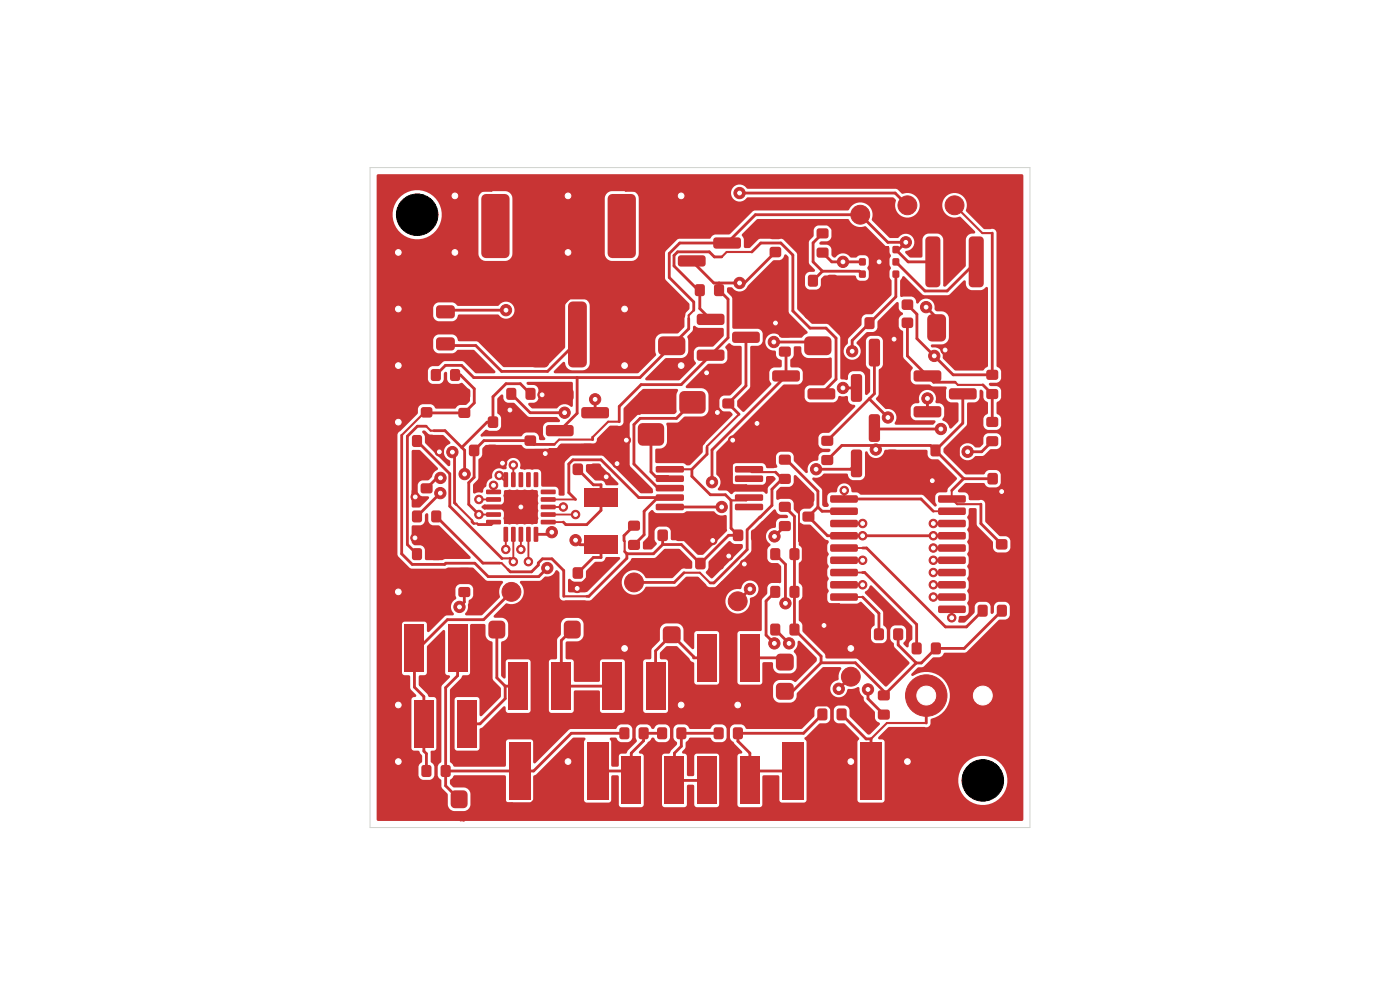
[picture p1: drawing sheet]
<svg xmlns="http://www.w3.org/2000/svg" width="297mm" height="210mm" viewBox="0 0 297 210" stroke-linecap="round" stroke-linejoin="round" font-family="sans-serif">
<g fill="#c83434">
<path d="M209.4 82.7l.4-.2h1.4l.4 .2 .2 .4v1l-.2 .4-.4 .2h-1.4l-.4-.2-.2-.4v-1z"/>
<path d="M209.4 78.6l.4-.2h1.4l.4 .2 .2 .4v1.1l-.2 .3-.4 .2h-1.4l-.4-.2-.2-.3v-1.1z"/>
<path d="M103.2 103.9h2.9l.2 .2v.6l-.2 .2-2.8-.1-.2-.2z"/>
<path d="M103.2 105.5h2.9l.2 .2v.6l-.2 .2-2.8-.1-.2-.2z"/>
<path d="M103.2 107.1h2.9l.2 .2v.6l-.2 .2-2.8-.1-.2-.2z"/>
<path d="M103.2 108.7h2.9l.2 .2v.6l-.2 .2-2.8-.1-.2-.2z"/>
<path d="M103.2 110.3h2.9l.2 .2v.6l-.2 .2-2.8-.1-.2-.2z"/>
<path d="M106.9 111.8h.7l.2 .1v2.8l-.2 .2-.5 .1-.3-.2z"/>
<path d="M108.5 111.8h.7l.2 .1v2.8l-.2 .2-.5 .1-.3-.2z"/>
<path d="M110.1 111.8h.7l.2 .1v2.8l-.2 .2-.5 .1-.3-.2z"/>
<path d="M111.7 111.8h.7l.2 .1v2.8l-.2 .2-.5 .1-.3-.2z"/>
<path d="M113.3 111.8h.7l.2 .1v2.8l-.2 .2-.5 .1-.3-.2z"/>
<path d="M114.8 110.3h2.9l.2 .2v.6l-.2 .2-2.8-.1-.2-.2z"/>
<path d="M114.8 108.7h2.9l.2 .2v.6l-.2 .2-2.8-.1-.2-.2z"/>
<path d="M114.8 107.1h2.9l.2 .2v.6l-.2 .2-2.8-.1-.2-.2z"/>
<path d="M114.8 105.5h2.9l.2 .2v.6l-.2 .2-2.8-.1-.2-.2z"/>
<path d="M114.8 103.9h2.9l.2 .2v.6l-.2 .2-2.8-.1-.2-.2z"/>
<path d="M113.3 100.2h.7l.2 .1v2.8l-.2 .2-.5 .1-.3-.2z"/>
<path d="M111.7 100.2h.7l.2 .1v2.8l-.2 .2-.5 .1-.3-.2z"/>
<path d="M110.1 100.2h.7l.2 .1v2.8l-.2 .2-.5 .1-.3-.2z"/>
<path d="M108.5 100.2h.7l.2 .1v2.8l-.2 .2-.5 .1-.3-.2z"/>
<path d="M106.9 100.2h.7l.2 .1v2.8l-.2 .2-.5 .1-.3-.2z"/>
<path d="M107.1 104.2h6.8v6.8h-6.8z"/>
<path d="M197.5 94.4l.4-.1h1.1l.4 .1 .1 .4v1.5l-.1 .4-.4 .1h-1.1l-.4-.1-.1-.4v-1.5z"/>
<path d="M201.6 94.4l.4-.1h1.1l.4 .1 .1 .4v1.5l-.1 .4-.4 .1h-1.1l-.4-.1-.1-.4v-1.5z"/>
</g>
<circle cx="202.5" cy="43.6" r="2" fill="#c83434" stroke="#c83434" stroke-width=".21"/>
<g fill="#c83434">
<path d="M183.5 67.4l.4-.1h1.1l.4 .1 .1 .4v1.5l-.1 .4-.4 .1h-1.1l-.4-.1-.1-.4v-1.5z"/>
<path d="M187.6 67.4l.4-.1h1.1l.4 .1 .1 .4v1.5l-.1 .4-.4 .1h-1.1l-.4-.1-.1-.4v-1.5z"/>
<path d="M151.5 154.4l.4-.1h1.1l.4 .1 .1 .4v1.5l-.1 .4-.4 .1h-1.1l-.4-.1-.1-.4v-1.5z"/>
<path d="M155.6 154.4l.4-.1h1.1l.4 .1 .1 .4v1.5l-.1 .4-.4 .1h-1.1l-.4-.1-.1-.4v-1.5z"/>
<path d="M121.6 120.5l.4-.2h1.1a.56 .56 0 0 1 .6 .6v1.3a.56 .56 0 0 1-.6 .6h-1.1a.56 .56 0 0 1-.5-.6v-1.3z"/>
<path d="M125.5 120.5l.4-.2h1.1a.56 .56 0 0 1 .5 .6v1.3a.56 .56 0 0 1-.5 .6h-1.1a.56 .56 0 0 1-.6-.6v-1.3z"/>
<path d="M144 46.7l.4-.1h4.7a.6 .6 0 0 1 .6 .6v1.2a.6 .6 0 0 1-.6 .6h-4.7a.6 .6 0 0 1-.6-.6v-1.2z"/>
<path d="M144 54.3l.4-.1h4.7a.6 .6 0 0 1 .6 .6v1.2a.6 .6 0 0 1-.6 .6h-4.7a.6 .6 0 0 1-.6-.6v-1.2z"/>
<path d="M151.5 50.5l.4-.1h4.7a.6 .6 0 0 1 .6 .6v1.2a.6 .6 0 0 1-.6 .6h-4.7a.6 .6 0 0 1-.6-.6v-1.2z"/>
<path d="M87.5 116.4l.4-.1h1.1l.4 .1 .1 .4v1.5l-.1 .4-.4 .1h-1.1l-.4-.1-.1-.4v-1.5z"/>
<path d="M91.6 116.4l.4-.1h1.1l.4 .1 .1 .4v1.5l-.1 .4-.4 .1h-1.1l-.4-.1-.1-.4v-1.5z"/>
<path d="M107.5 82.4l.4-.1h1.1l.4 .1 .1 .4v1.5l-.1 .4-.4 .1h-1.1l-.4-.1-.1-.4v-1.5z"/>
<path d="M111.6 82.4l.4-.1h1.1l.4 .1 .1 .4v1.5l-.1 .4-.4 .1h-1.1l-.4-.1-.1-.4v-1.5z"/>
<path d="M89.4 102.7l.4-.2h1.4l.4 .2 .2 .4v1l-.2 .4-.4 .2h-1.4l-.4-.2-.2-.4v-1z"/>
<path d="M89.4 98.6l.4-.2h1.4l.4 .2 .2 .4v1.1l-.2 .3-.4 .2h-1.4l-.4-.2-.2-.3v-1.1z"/>
<path d="M91.5 78.4l.4-.1h1.1l.4 .1 .1 .4v1.5l-.1 .4-.4 .1h-1.1l-.4-.1-.1-.4v-1.5z"/>
<path d="M95.6 78.4l.4-.1h1.1l.4 .1 .1 .4v1.5l-.1 .4-.4 .1h-1.1l-.4-.1-.1-.4v-1.5z"/>
<path d="M164.9 145.1l.6-.2h2a.9 .9 0 0 1 .9 .9v1.8a.9 .9 0 0 1-.9 .9h-2a.9 .9 0 0 1-.9-.9v-1.8z"/>
<path d="M164.9 138.9l.6-.2h2a.9 .9 0 0 1 .9 .9v1.8a.9 .9 0 0 1-.9 .9h-2a.9 .9 0 0 1-.9-.9v-1.8z"/>
<path d="M163.5 124.4l.4-.1h1.1l.4 .1 .1 .4v1.5l-.1 .4-.4 .1h-1.1l-.4-.1-.1-.4v-1.5z"/>
<path d="M167.6 124.4l.4-.1h1.1l.4 .1 .1 .4v1.5l-.1 .4-.4 .1h-1.1l-.4-.1-.1-.4v-1.5z"/>
<path d="M209.6 100.5l.4-.2h1.1a.56 .56 0 0 1 .6 .6v1.3a.56 .56 0 0 1-.6 .6h-1.1a.56 .56 0 0 1-.5-.6v-1.3z"/>
<path d="M213.5 100.5l.4-.2h1.1a.56 .56 0 0 1 .5 .6v1.3a.56 .56 0 0 1-.5 .6h-1.1a.56 .56 0 0 1-.6-.6v-1.3z"/>
<path d="M147.5 60.4l.4-.1h1.1l.4 .1 .1 .4v1.5l-.1 .4-.4 .1h-1.1l-.4-.1-.1-.4v-1.5z"/>
<path d="M151.6 60.4l.4-.1h1.1l.4 .1 .1 .4v1.5l-.1 .4-.4 .1h-1.1l-.4-.1-.1-.4v-1.5z"/>
<path d="M165.4 100.7l.4-.2h1.4l.4 .2 .2 .4v1l-.2 .4-.4 .2h-1.4l-.4-.2-.2-.4v-1z"/>
<path d="M165.4 96.6l.4-.2h1.4l.4 .2 .2 .4v1.1l-.2 .3-.4 .2h-1.4l-.4-.2-.2-.3v-1.1z"/>
<path d="M180.7 95.5l.4-.1h1.2a.6 .6 0 0 1 .6 .6v4.7a.6 .6 0 0 1-.6 .6h-1.2a.6 .6 0 0 1-.6-.6v-4.7z"/>
<path d="M188.3 95.5l.4-.1h1.2a.6 .6 0 0 1 .6 .6v4.7a.6 .6 0 0 1-.6 .6h-1.2a.6 .6 0 0 1-.6-.6v-4.7z"/>
<path d="M184.5 88l.4-.1h1.2a.6 .6 0 0 1 .6 .6v4.7a.6 .6 0 0 1-.6 .6h-1.2a.6 .6 0 0 1-.6-.6v-4.7z"/>
<path d="M182.3 52.3l.3-.1 1 .1 .1 .2-.1 1.1-.3 .2-1-.2-.1-.2z"/>
<path d="M182.3 54.9l.3-.1 1 .1 .1 .2-.1 1.1-.3 .2-1-.2-.1-.2z"/>
<path d="M182.3 57.5l.3-.1 1 .1 .1 .2-.1 1.1-.3 .2-1-.2-.1-.2z"/>
<path d="M189.4 57.5l.3-.1 1 .1 .1 .2-.1 1.1-.3 .2-1-.2-.1-.2z"/>
<path d="M189.4 54.9l.3-.1 1 .1 .1 .2-.1 1.1-.3 .2-1-.2-.1-.2z"/>
<path d="M189.4 52.3l.3-.1 1 .1 .1 .2-.1 1.1-.3 .2-1-.2-.1-.2z"/>
<path d="M184.5 52.4h4v6.4h-4z"/>
<path d="M89.5 162.4l.4-.1h1.1l.4 .1 .1 .4v1.5l-.1 .4-.4 .1h-1.1l-.4-.1-.1-.4v-1.5z"/>
<path d="M93.6 162.4l.4-.1h1.1l.4 .1 .1 .4v1.5l-.1 .4-.4 .1h-1.1l-.4-.1-.1-.4v-1.5z"/>
</g>
<g fill="#c83434" stroke="#c83434" stroke-width=".21">
<circle cx="108.5" cy="125.6" r="2"/>
<circle cx="180.5" cy="143.6" r="2"/>
</g>
<g fill="#c83434">
<path d="M103.9 131.9l.6-.2h1.8a.9 .9 0 0 1 .9 .9v2a.9 .9 0 0 1-.9 .9h-1.8a.9 .9 0 0 1-.9-.9v-2z"/>
<path d="M110.1 131.9l.6-.2h1.8a.9 .9 0 0 1 .9 .9v2a.9 .9 0 0 1-.9 .9h-1.8a.9 .9 0 0 1-.9-.9v-2z"/>
<path d="M131.9 160.5h4.1v10.1h-4.1z"/>
<path d="M141 160.5h4.1v10.1h-4.1z"/>
<path d="M211.4 114.5l.4-.1h1.4a.56 .56 0 0 1 .5 .5v1.1a.56 .56 0 0 1-.5 .6h-1.4a.56 .56 0 0 1-.5-.6v-1.1z"/>
<path d="M211.4 110.7l.4-.2h1.4a.56 .56 0 0 1 .5 .6v1.1a.56 .56 0 0 1-.5 .6h-1.4a.56 .56 0 0 1-.5-.6v-1.1z"/>
</g>
<g fill="#c83434" stroke="#c83434" stroke-width=".21">
<circle cx="156.5" cy="127.6" r="2"/>
<circle cx="90.5" cy="125.6" r="2"/>
</g>
<g fill="#c83434">
<path d="M121.6 98.5l.4-.2h1.1a.56 .56 0 0 1 .6 .6v1.3a.56 .56 0 0 1-.6 .6h-1.1a.56 .56 0 0 1-.5-.6v-1.3z"/>
<path d="M125.5 98.5l.4-.2h1.1a.56 .56 0 0 1 .5 .6v1.3a.56 .56 0 0 1-.5 .6h-1.1a.56 .56 0 0 1-.6-.6v-1.3z"/>
<path d="M139.5 154.4l.4-.1h1.1l.4 .1 .1 .4v1.5l-.1 .4-.4 .1h-1.1l-.4-.1-.1-.4v-1.5z"/>
<path d="M143.6 154.4l.4-.1h1.1l.4 .1 .1 .4v1.5l-.1 .4-.4 .1h-1.1l-.4-.1-.1-.4v-1.5z"/>
<path d="M111.4 92.5l.4-.1h1.4a.56 .56 0 0 1 .5 .5v1.1a.56 .56 0 0 1-.5 .6h-1.4a.56 .56 0 0 1-.5-.6v-1.1z"/>
<path d="M111.4 88.7l.4-.2h1.4a.56 .56 0 0 1 .5 .6v1.1a.56 .56 0 0 1-.5 .6h-1.4a.56 .56 0 0 1-.5-.6v-1.1z"/>
<path d="M107.9 157.5h4.6v12.2h-4.6z"/>
<path d="M124.5 157.5h4.6v12.2h-4.6z"/>
<path d="M119.9 131.9l.6-.2h1.8a.9 .9 0 0 1 .9 .9v2a.9 .9 0 0 1-.9 .9h-1.8a.9 .9 0 0 1-.9-.9v-2z"/>
<path d="M126.1 131.9l.6-.2h1.8a.9 .9 0 0 1 .9 .9v2a.9 .9 0 0 1-.9 .9h-1.8a.9 .9 0 0 1-.9-.9v-2z"/>
<path d="M153.4 84.7l.4-.2h1.4l.4 .2 .2 .4v1l-.2 .4-.4 .2h-1.4l-.4-.2-.2-.4v-1z"/>
<path d="M153.4 80.6l.4-.2h1.4l.4 .2 .2 .4v1.1l-.2 .3-.4 .2h-1.4l-.4-.2-.2-.3v-1.1z"/>
<path d="M120.8 64.2l.7-.2h2a1 1 0 0 1 1 1v12a1 1 0 0 1-1 1h-2a1 1 0 0 1-1-1v-12z"/>
<path d="M112.8 64.2l.7-.2h2a1 1 0 0 1 1 1v12a1 1 0 0 1-1 1h-2a1 1 0 0 1-1-1v-12z"/>
<path d="M129.2 41.4l.7-.2h4a1 1 0 0 1 1 1v11.6a1 1 0 0 1-1 1h-4a1 1 0 0 1-1-1v-11.6z"/>
<path d="M102.4 41.4l.7-.2h4a1 1 0 0 1 1 1v11.6a1 1 0 0 1-1 1h-4a1 1 0 0 1-1-1v-11.6z"/>
<path d="M186.4 150.7l.4-.2h1.4l.4 .2 .2 .4v1l-.2 .4-.4 .2h-1.4l-.4-.2-.2-.4v-1z"/>
<path d="M186.4 146.6l.4-.2h1.4l.4 .2 .2 .4v1.1l-.2 .3-.4 .2h-1.4l-.4-.2-.2-.3v-1.1z"/>
<path d="M165.9 157.5h4.6v12.2h-4.6z"/>
<path d="M182.5 157.5h4.6v12.2h-4.6z"/>
<path d="M176.2 105.2l.3-.1h5.3l.2 .4v.9l-.4 .3-5.3-.1-.2-.3z"/>
<path d="M176.2 107.8l.3-.1h5.3l.2 .4v.9l-.4 .3-5.3-.1-.2-.3z"/>
<path d="M176.2 110.4l.3-.1h5.3l.2 .4v.9l-.4 .3-5.3-.1-.2-.3z"/>
<path d="M176.2 113l.3-.1h5.3l.2 .4v.9l-.4 .3-5.3-.1-.2-.3z"/>
<path d="M176.2 115.6l.3-.1h5.3l.2 .4v.9l-.4 .3-5.3-.1-.2-.3z"/>
<path d="M176.2 118.2l.3-.1h5.3l.2 .4v.9l-.4 .3-5.3-.1-.2-.3z"/>
<path d="M176.2 120.8l.3-.1h5.3l.2 .4v.9l-.4 .3-5.3-.1-.2-.3z"/>
<path d="M176.2 123.4l.3-.1h5.3l.2 .4v.9l-.4 .3-5.3-.1-.2-.3z"/>
<path d="M176.2 126l.3-.1h5.3l.2 .4v.9l-.4 .3-5.3-.1-.2-.3z"/>
<path d="M176.2 128.6l.3-.1h5.3l.2 .4v.9l-.4 .3-5.3-.1-.2-.3z"/>
<path d="M199.1 128.6l.3-.1h5.3l.2 .4v.9l-.4 .3-5.3-.1-.2-.3z"/>
<path d="M199.1 126l.3-.1h5.3l.2 .4v.9l-.4 .3-5.3-.1-.2-.3z"/>
<path d="M199.1 123.4l.3-.1h5.3l.2 .4v.9l-.4 .3-5.3-.1-.2-.3z"/>
<path d="M199.1 120.8l.3-.1h5.3l.2 .4v.9l-.4 .3-5.3-.1-.2-.3z"/>
<path d="M199.1 118.2l.3-.1h5.3l.2 .4v.9l-.4 .3-5.3-.1-.2-.3z"/>
<path d="M199.1 115.6l.3-.1h5.3l.2 .4v.9l-.4 .3-5.3-.1-.2-.3z"/>
<path d="M199.1 113l.3-.1h5.3l.2 .4v.9l-.4 .3-5.3-.1-.2-.3z"/>
<path d="M199.1 110.4l.3-.1h5.3l.2 .4v.9l-.4 .3-5.3-.1-.2-.3z"/>
<path d="M199.1 107.8l.3-.1h5.3l.2 .4v.9l-.4 .3-5.3-.1-.2-.3z"/>
<path d="M199.1 105.2l.3-.1h5.3l.2 .4v.9l-.4 .3-5.3-.1-.2-.3z"/>
<path d="M131.5 154.4l.4-.1h1.1l.4 .1 .1 .4v1.5l-.1 .4-.4 .1h-1.1l-.4-.1-.1-.4v-1.5z"/>
<path d="M135.6 154.4l.4-.1h1.1l.4 .1 .1 .4v1.5l-.1 .4-.4 .1h-1.1l-.4-.1-.1-.4v-1.5z"/>
<path d="M95.9 167.9l.6-.2h1.8a.9 .9 0 0 1 .9 .9v2a.9 .9 0 0 1-.9 .9h-1.8a.9 .9 0 0 1-.9-.9v-2z"/>
<path d="M102.1 167.9l.6-.2h1.8a.9 .9 0 0 1 .9 .9v2a.9 .9 0 0 1-.9 .9h-1.8a.9 .9 0 0 1-.9-.9v-2z"/>
<path d="M87.5 92.4l.4-.1h1.1l.4 .1 .1 .4v1.5l-.1 .4-.4 .1h-1.1l-.4-.1-.1-.4v-1.5z"/>
<path d="M91.6 92.4l.4-.1h1.1l.4 .1 .1 .4v1.5l-.1 .4-.4 .1h-1.1l-.4-.1-.1-.4v-1.5z"/>
<path d="M155.6 112.5l.4-.2h1.1a.56 .56 0 0 1 .6 .6v1.3a.56 .56 0 0 1-.6 .6h-1.1a.56 .56 0 0 1-.5-.6v-1.3z"/>
<path d="M159.5 112.5l.4-.2h1.1a.56 .56 0 0 1 .5 .6v1.3a.56 .56 0 0 1-.5 .6h-1.1a.56 .56 0 0 1-.6-.6v-1.3z"/>
</g>
<g fill="#c83434" stroke="#c83434" stroke-width=".21">
<circle cx="196.5" cy="147.6" r="4.4"/>
<circle cx="208.5" cy="147.6" r="4.4"/>
<circle cx="134.5" cy="123.6" r="2"/>
</g>
<g fill="#c83434">
<path d="M133.4 114.7l.4-.2h1.4l.4 .2 .2 .4v1l-.2 .4-.4 .2h-1.4l-.4-.2-.2-.4v-1z"/>
<path d="M133.4 110.6l.4-.2h1.4l.4 .2 .2 .4v1.1l-.2 .3-.4 .2h-1.4l-.4-.2-.2-.3v-1.1z"/>
<path d="M140.9 133.1l.6-.2h2a.9 .9 0 0 1 .9 .9v1.8a.9 .9 0 0 1-.9 .9h-2a.9 .9 0 0 1-.9-.9v-1.8z"/>
<path d="M140.9 126.9l.6-.2h2a.9 .9 0 0 1 .9 .9v1.8a.9 .9 0 0 1-.9 .9h-2a.9 .9 0 0 1-.9-.9v-1.8z"/>
<path d="M92.7 71.8l.5-.2h2.6a.7 .7 0 0 1 .7 .7v1.4a.7 .7 0 0 1-.7 .7h-2.6a.7 .7 0 0 1-.7-.7v-1.4z"/>
<path d="M92.7 65l.5-.2h2.6a.7 .7 0 0 1 .7 .7v1.4a.7 .7 0 0 1-.7 .7h-2.6a.7 .7 0 0 1-.7-.7v-1.4z"/>
</g>
<circle cx="182.5" cy="45.6" r="2" fill="#c83434" stroke="#c83434" stroke-width=".21"/>
<g fill="#c83434">
<path d="M137 140.5h4.1v10.1h-4.1z"/>
<path d="M127.9 140.5h4.1v10.1h-4.1z"/>
<path d="M163.4 52.5l.4-.1h1.4a.56 .56 0 0 1 .5 .5v1.1a.56 .56 0 0 1-.5 .6h-1.4a.56 .56 0 0 1-.5-.6v-1.1z"/>
<path d="M163.4 48.7l.4-.2h1.4a.56 .56 0 0 1 .5 .6v1.1a.56 .56 0 0 1-.5 .6h-1.4a.56 .56 0 0 1-.5-.6v-1.1z"/>
<path d="M173.4 52.7l.4-.2h1.4l.4 .2 .2 .4v1l-.2 .4-.4 .2h-1.4l-.4-.2-.2-.4v-1z"/>
<path d="M173.4 48.6l.4-.2h1.4l.4 .2 .2 .4v1.1l-.2 .3-.4 .2h-1.4l-.4-.2-.2-.3v-1.1z"/>
<path d="M139.2 99l5.6-.1 .3 .2v.8l-.3 .4h-5.3l-.4-.4z"/>
<path d="M139.2 101l5.6-.1 .3 .2v.8l-.3 .4h-5.3l-.4-.4z"/>
<path d="M139.2 103l5.6-.1 .3 .2v.8l-.3 .4h-5.3l-.4-.4z"/>
<path d="M139.2 105l5.6-.1 .3 .2v.8l-.3 .4h-5.3l-.4-.4z"/>
<path d="M139.2 107l5.6-.1 .3 .2v.8l-.3 .4h-5.3l-.4-.4z"/>
<path d="M156 107l5.6-.1 .3 .2v.8l-.3 .4h-5.3l-.4-.4z"/>
<path d="M156 105l5.6-.1 .3 .2v.8l-.3 .4h-5.3l-.4-.4z"/>
<path d="M156 103l5.6-.1 .3 .2v.8l-.3 .4h-5.3l-.4-.4z"/>
<path d="M156 101l5.6-.1 .3 .2v.8l-.3 .4h-5.3l-.4-.4z"/>
<path d="M156 99l5.6-.1 .3 .2v.8l-.3 .4h-5.3l-.4-.4z"/>
<path d="M97.4 86.7l.4-.2h1.4l.4 .2 .2 .4v1l-.2 .4-.4 .2h-1.4l-.4-.2-.2-.4v-1z"/>
<path d="M97.4 82.6l.4-.2h1.4l.4 .2 .2 .4v1.1l-.2 .3-.4 .2h-1.4l-.4-.2-.2-.3v-1.1z"/>
<path d="M170.9 71.6l.7-.2h3.8a1 1 0 0 1 1 1v2a1 1 0 0 1-1 1h-3.8a1 1 0 0 1-1-1v-2z"/>
<path d="M170.9 64l.7-.2h3.8a1 1 0 0 1 1 1v2a1 1 0 0 1-1 1h-3.8a1 1 0 0 1-1-1v-2z"/>
<path d="M123.9 103.6h7.2v4h-7.2z"/>
<path d="M123.9 113.6h7.2v4h-7.2z"/>
<path d="M164 78.7l.4-.1h4.7a.6 .6 0 0 1 .6 .6v1.2a.6 .6 0 0 1-.6 .6h-4.7a.6 .6 0 0 1-.6-.6v-1.2z"/>
<path d="M164 86.3l.4-.1h4.7a.6 .6 0 0 1 .6 .6v1.2a.6 .6 0 0 1-.6 .6h-4.7a.6 .6 0 0 1-.6-.6v-1.2z"/>
<path d="M171.5 82.5l.4-.1h4.7a.6 .6 0 0 1 .6 .6v1.2a.6 .6 0 0 1-.6 .6h-4.7a.6 .6 0 0 1-.6-.6v-1.2z"/>
<path d="M103.6 88.5l.4-.2h1.1a.56 .56 0 0 1 .6 .6v1.3a.56 .56 0 0 1-.6 .6h-1.1a.56 .56 0 0 1-.5-.6v-1.3z"/>
<path d="M107.5 88.5l.4-.2h1.1a.56 .56 0 0 1 .5 .6v1.3a.56 .56 0 0 1-.5 .6h-1.1a.56 .56 0 0 1-.6-.6v-1.3z"/>
<path d="M196.5 50.4l.6-.2h1.6a.8 .8 0 0 1 .8 .8v9.2a.8 .8 0 0 1-.8 .8h-1.6a.8 .8 0 0 1-.8-.8v-9.2z"/>
<path d="M205.7 50.4l.6-.2h1.6a.8 .8 0 0 1 .8 .8v9.2a.8 .8 0 0 1-.8 .8h-1.6a.8 .8 0 0 1-.8-.8v-9.2z"/>
<path d="M197 66.9l.7-.2h2a1 1 0 0 1 1 1v3.8a1 1 0 0 1-1 1h-2a1 1 0 0 1-1-1v-3.8z"/>
<path d="M204.6 66.9l.7-.2h2a1 1 0 0 1 1 1v3.8a1 1 0 0 1-1 1h-2a1 1 0 0 1-1-1v-3.8z"/>
<path d="M185.5 133.4l.4-.1h1.1l.4 .1 .1 .4v1.5l-.1 .4-.4 .1h-1.1l-.4-.1-.1-.4v-1.5z"/>
<path d="M189.6 133.4l.4-.1h1.1l.4 .1 .1 .4v1.5l-.1 .4-.4 .1h-1.1l-.4-.1-.1-.4v-1.5z"/>
<path d="M148 66.7l.4-.1h4.7a.6 .6 0 0 1 .6 .6v1.2a.6 .6 0 0 1-.6 .6h-4.7a.6 .6 0 0 1-.6-.6v-1.2z"/>
<path d="M148 74.3l.4-.1h4.7a.6 .6 0 0 1 .6 .6v1.2a.6 .6 0 0 1-.6 .6h-4.7a.6 .6 0 0 1-.6-.6v-1.2z"/>
<path d="M155.5 70.5l.4-.1h4.7a.6 .6 0 0 1 .6 .6v1.2a.6 .6 0 0 1-.6 .6h-4.7a.6 .6 0 0 1-.6-.6v-1.2z"/>
<path d="M97 148.5h4.1v10.1h-4.1z"/>
<path d="M87.9 148.5h4.1v10.1h-4.1z"/>
<path d="M163.5 132.4l.4-.1h1.1l.4 .1 .1 .4v1.5l-.1 .4-.4 .1h-1.1l-.4-.1-.1-.4v-1.5z"/>
<path d="M167.6 132.4l.4-.1h1.1l.4 .1 .1 .4v1.5l-.1 .4-.4 .1h-1.1l-.4-.1-.1-.4v-1.5z"/>
<path d="M191.4 67.5l.4-.1h1.4a.56 .56 0 0 1 .5 .5v1.1a.56 .56 0 0 1-.5 .6h-1.4a.56 .56 0 0 1-.5-.6v-1.1z"/>
<path d="M191.4 63.7l.4-.2h1.4a.56 .56 0 0 1 .5 .6v1.1a.56 .56 0 0 1-.5 .6h-1.4a.56 .56 0 0 1-.5-.6v-1.1z"/>
<path d="M87.5 108.4l.4-.1h1.1l.4 .1 .1 .4v1.5l-.1 .4-.4 .1h-1.1l-.4-.1-.1-.4v-1.5z"/>
<path d="M91.6 108.4l.4-.1h1.1l.4 .1 .1 .4v1.5l-.1 .4-.4 .1h-1.1l-.4-.1-.1-.4v-1.5z"/>
<path d="M116 82.7l.4-.1h4.7a.6 .6 0 0 1 .6 .6v1.2a.6 .6 0 0 1-.6 .6h-4.7a.6 .6 0 0 1-.6-.6v-1.2z"/>
<path d="M116 90.3l.4-.1h4.7a.6 .6 0 0 1 .6 .6v1.2a.6 .6 0 0 1-.6 .6h-4.7a.6 .6 0 0 1-.6-.6v-1.2z"/>
<path d="M123.5 86.5l.4-.1h4.7a.6 .6 0 0 1 .6 .6v1.2a.6 .6 0 0 1-.6 .6h-4.7a.6 .6 0 0 1-.6-.6v-1.2z"/>
<path d="M165.4 73.7l.4-.2h1.4l.4 .2 .2 .4v1l-.2 .4-.4 .2h-1.4l-.4-.2-.2-.4v-1z"/>
<path d="M165.4 69.6l.4-.2h1.4l.4 .2 .2 .4v1.1l-.2 .3-.4 .2h-1.4l-.4-.2-.2-.3v-1.1z"/>
<path d="M173.5 150.4l.4-.1h1.1l.4 .1 .1 .4v1.5l-.1 .4-.4 .1h-1.1l-.4-.1-.1-.4v-1.5z"/>
<path d="M177.6 150.4l.4-.1h1.1l.4 .1 .1 .4v1.5l-.1 .4-.4 .1h-1.1l-.4-.1-.1-.4v-1.5z"/>
<path d="M165.4 110.7l.4-.2h1.4l.4 .2 .2 .4v1l-.2 .4-.4 .2h-1.4l-.4-.2-.2-.4v-1z"/>
<path d="M165.4 106.6l.4-.2h1.4l.4 .2 .2 .4v1.1l-.2 .3-.4 .2h-1.4l-.4-.2-.2-.3v-1.1z"/>
</g>
<circle cx="192.5" cy="43.6" r="2" fill="#c83434" stroke="#c83434" stroke-width=".21"/>
<g fill="#c83434">
<path d="M89.4 86.5l.4-.1h1.4a.56 .56 0 0 1 .5 .5v1.1a.56 .56 0 0 1-.5 .6h-1.4a.56 .56 0 0 1-.5-.6v-1.1z"/>
<path d="M89.4 82.7l.4-.2h1.4a.56 .56 0 0 1 .5 .6v1.1a.56 .56 0 0 1-.5 .6h-1.4a.56 .56 0 0 1-.5-.6v-1.1z"/>
<path d="M135.6 90l.7-.2h3.6a1 1 0 0 1 1 1v2.8a1 1 0 0 1-1 1h-3.6a1 1 0 0 1-1-1v-2.8z"/>
<path d="M144.4 90l.7-.2h3.6a1 1 0 0 1 1 1v2.8a1 1 0 0 1-1 1h-3.6a1 1 0 0 1-1-1v-2.8z"/>
<path d="M144.4 83.2l.7-.2h3.6a1 1 0 0 1 1 1v2.8a1 1 0 0 1-1 1h-3.6a1 1 0 0 1-1-1v-2.8z"/>
<path d="M135.6 83.2l.7-.2h3.6a1 1 0 0 1 1 1v2.8a1 1 0 0 1-1 1h-3.6a1 1 0 0 1-1-1v-2.8z"/>
<path d="M85.9 132.5h4.1v10.1h-4.1z"/>
<path d="M95 132.5h4.1v10.1h-4.1z"/>
<path d="M180.7 79.5l.4-.1h1.2a.6 .6 0 0 1 .6 .6v4.7a.6 .6 0 0 1-.6 .6h-1.2a.6 .6 0 0 1-.6-.6v-4.7z"/>
<path d="M188.3 79.5l.4-.1h1.2a.6 .6 0 0 1 .6 .6v4.7a.6 .6 0 0 1-.6 .6h-1.2a.6 .6 0 0 1-.6-.6v-4.7z"/>
<path d="M184.5 72l.4-.1h1.2a.6 .6 0 0 1 .6 .6v4.7a.6 .6 0 0 1-.6 .6h-1.2a.6 .6 0 0 1-.6-.6v-4.7z"/>
<path d="M117 140.5h4.1v10.1h-4.1z"/>
<path d="M107.9 140.5h4.1v10.1h-4.1z"/>
<path d="M163.5 116.4l.4-.1h1.1l.4 .1 .1 .4v1.5l-.1 .4-.4 .1h-1.1l-.4-.1-.1-.4v-1.5z"/>
<path d="M167.6 116.4l.4-.1h1.1l.4 .1 .1 .4v1.5l-.1 .4-.4 .1h-1.1l-.4-.1-.1-.4v-1.5z"/>
<path d="M170.4 108.7l.4-.2h1.4l.4 .2 .2 .4v1l-.2 .4-.4 .2h-1.4l-.4-.2-.2-.4v-1z"/>
<path d="M170.4 104.6l.4-.2h1.4l.4 .2 .2 .4v1.1l-.2 .3-.4 .2h-1.4l-.4-.2-.2-.3v-1.1z"/>
<path d="M194 78.7l.4-.1h4.7a.6 .6 0 0 1 .6 .6v1.2a.6 .6 0 0 1-.6 .6h-4.7a.6 .6 0 0 1-.6-.6v-1.2z"/>
<path d="M194 86.3l.4-.1h4.7a.6 .6 0 0 1 .6 .6v1.2a.6 .6 0 0 1-.6 .6h-4.7a.6 .6 0 0 1-.6-.6v-1.2z"/>
<path d="M201.5 82.5l.4-.1h4.7a.6 .6 0 0 1 .6 .6v1.2a.6 .6 0 0 1-.6 .6h-4.7a.6 .6 0 0 1-.6-.6v-1.2z"/>
<path d="M147.6 118.5l.4-.2h1.1a.56 .56 0 0 1 .6 .6v1.3a.56 .56 0 0 1-.6 .6h-1.1a.56 .56 0 0 1-.5-.6v-1.3z"/>
<path d="M151.5 118.5l.4-.2h1.1a.56 .56 0 0 1 .5 .6v1.3a.56 .56 0 0 1-.5 .6h-1.1a.56 .56 0 0 1-.6-.6v-1.3z"/>
<path d="M207.5 128.4l.4-.1h1.1l.4 .1 .1 .4v1.5l-.1 .4-.4 .1h-1.1l-.4-.1-.1-.4v-1.5z"/>
<path d="M211.6 128.4l.4-.1h1.1l.4 .1 .1 .4v1.5l-.1 .4-.4 .1h-1.1l-.4-.1-.1-.4v-1.5z"/>
<path d="M157 134.5h4.1v10.1h-4.1z"/>
<path d="M147.9 134.5h4.1v10.1h-4.1z"/>
<path d="M99.6 94.5l.4-.2h1.1a.56 .56 0 0 1 .6 .6v1.3a.56 .56 0 0 1-.6 .6h-1.1a.56 .56 0 0 1-.5-.6v-1.3z"/>
<path d="M103.5 94.5l.4-.2h1.1a.56 .56 0 0 1 .5 .6v1.3a.56 .56 0 0 1-.5 .6h-1.1a.56 .56 0 0 1-.6-.6v-1.3z"/>
<path d="M171.5 58.4l.4-.1h1.1l.4 .1 .1 .4v1.5l-.1 .4-.4 .1h-1.1l-.4-.1-.1-.4v-1.5z"/>
<path d="M175.6 58.4l.4-.1h1.1l.4 .1 .1 .4v1.5l-.1 .4-.4 .1h-1.1l-.4-.1-.1-.4v-1.5z"/>
<path d="M174.4 96.7l.4-.2h1.4l.4 .2 .2 .4v1l-.2 .4-.4 .2h-1.4l-.4-.2-.2-.4v-1z"/>
<path d="M174.4 92.6l.4-.2h1.4l.4 .2 .2 .4v1.1l-.2 .3-.4 .2h-1.4l-.4-.2-.2-.3v-1.1z"/>
<path d="M193.5 136.4l.4-.1h1.1l.4 .1 .1 .4v1.5l-.1 .4-.4 .1h-1.1l-.4-.1-.1-.4v-1.5z"/>
<path d="M197.6 136.4l.4-.1h1.1l.4 .1 .1 .4v1.5l-.1 .4-.4 .1h-1.1l-.4-.1-.1-.4v-1.5z"/>
<path d="M147.9 160.5h4.1v10.1h-4.1z"/>
<path d="M157 160.5h4.1v10.1h-4.1z"/>
<path d="M139.6 112.5l.4-.2h1.1a.56 .56 0 0 1 .6 .6v1.3a.56 .56 0 0 1-.6 .6h-1.1a.56 .56 0 0 1-.5-.6v-1.3z"/>
<path d="M143.5 112.5l.4-.2h1.1a.56 .56 0 0 1 .5 .6v1.3a.56 .56 0 0 1-.5 .6h-1.1a.56 .56 0 0 1-.6-.6v-1.3z"/>
<path d="M97.4 124.7l.4-.2h1.4l.4 .2 .2 .4v1l-.2 .4-.4 .2h-1.4l-.4-.2-.2-.4v-1z"/>
<path d="M97.4 120.6l.4-.2h1.4l.4 .2 .2 .4v1.1l-.2 .3-.4 .2h-1.4l-.4-.2-.2-.3v-1.1z"/>
<path d="M209.4 92.7l.4-.2h1.4l.4 .2 .2 .4v1l-.2 .4-.4 .2h-1.4l-.4-.2-.2-.4v-1z"/>
<path d="M209.4 88.6l.4-.2h1.4l.4 .2 .2 .4v1.1l-.2 .3-.4 .2h-1.4l-.4-.2-.2-.3v-1.1z"/>
<path d="M139.9 71.6l.7-.2h3.8a1 1 0 0 1 1 1v2a1 1 0 0 1-1 1h-3.8a1 1 0 0 1-1-1v-2z"/>
<path d="M139.9 64l.7-.2h3.8a1 1 0 0 1 1 1v2a1 1 0 0 1-1 1h-3.8a1 1 0 0 1-1-1v-2z"/>
</g>
<g fill="#c83434" stroke="#c83434" stroke-width=".21">
<circle cx="178.8" cy="55.5" r="1.2"/>
<circle cx="164.2" cy="72.6" r="1.2"/>
<circle cx="198.2" cy="75.5" r="1.2"/>
<circle cx="119.8" cy="87.5" r="1.2"/>
<circle cx="196.8" cy="84.5" r="1.2"/>
<circle cx="104.7" cy="102.9" r=".9"/>
<circle cx="97.5" cy="128.7" r="1.2"/>
<circle cx="101.6" cy="105.9" r=".9"/>
<circle cx="132.5" cy="137.5" r="1.2"/>
<circle cx="174.8" cy="132.7" r=".9"/>
<circle cx="157.9" cy="119.6" r=".9"/>
<circle cx="144.5" cy="77.5" r="1.2"/>
<circle cx="84.5" cy="125.5" r="1.2"/>
<circle cx="152.2" cy="87.5" r=".9"/>
<circle cx="212.5" cy="104.3" r=".9"/>
<circle cx="144.5" cy="41.5" r="1.2"/>
<circle cx="156.5" cy="149.5" r="1.2"/>
<circle cx="180.5" cy="161.5" r="1.2"/>
<circle cx="128.6" cy="101.1" r=".9"/>
<circle cx="110.5" cy="107.5" r=".9"/>
<circle cx="132.5" cy="77.5" r="1.2"/>
<circle cx="106.6" cy="98.2" r=".9"/>
<circle cx="108.2" cy="87" r=".9"/>
<circle cx="192.5" cy="161.5" r="1.2"/>
<circle cx="130.9" cy="98.3" r=".9"/>
<circle cx="88.1" cy="105.4" r=".9"/>
<circle cx="84.5" cy="161.5" r="1.2"/>
<circle cx="180.5" cy="137.5" r="1.2"/>
<circle cx="120.5" cy="161.5" r="1.2"/>
<circle cx="200.5" cy="74.2" r=".9"/>
<circle cx="84.5" cy="149.5" r="1.2"/>
<circle cx="122.4" cy="124.8" r=".9"/>
<circle cx="132.5" cy="65.5" r="1.2"/>
<circle cx="186.5" cy="55.5" r=".9"/>
<circle cx="120.5" cy="41.5" r="1.2"/>
<circle cx="154.6" cy="117.9" r=".9"/>
<circle cx="96.5" cy="53.5" r="1.2"/>
<circle cx="84.5" cy="89.5" r="1.2"/>
<circle cx="151.2" cy="114.6" r=".9"/>
<circle cx="115.7" cy="96.2" r=".9"/>
<circle cx="84.5" cy="77.5" r="1.2"/>
<circle cx="155.4" cy="93.4" r=".9"/>
<circle cx="84.5" cy="53.5" r="1.2"/>
<circle cx="144.5" cy="149.5" r="1.2"/>
<circle cx="84.5" cy="65.5" r="1.2"/>
<circle cx="164.5" cy="68.5" r=".9"/>
<circle cx="93.2" cy="95.8" r=".9"/>
<circle cx="149.9" cy="79.1" r=".9"/>
<circle cx="120.5" cy="53.5" r="1.2"/>
<circle cx="132.9" cy="93.4" r=".9"/>
<circle cx="88" cy="114.1" r=".9"/>
<circle cx="96.5" cy="41.5" r="1.2"/>
<circle cx="160.6" cy="89.8" r=".9"/>
<circle cx="197.8" cy="102" r=".9"/>
<circle cx="115" cy="83.7" r=".9"/>
<circle cx="189.7" cy="71.9" r=".9"/>
<circle cx="156.9" cy="60" r="1.2"/>
<circle cx="156.9" cy="41" r="1.2"/>
<circle cx="101.6" cy="109.1" r=".9"/>
<circle cx="180.8" cy="74.5" r="1.2"/>
<circle cx="96" cy="95.9" r="1.2"/>
<circle cx="151" cy="102.3" r="1.2"/>
<circle cx="107.3" cy="116.5" r=".9"/>
<circle cx="108.9" cy="119.1" r=".9"/>
<circle cx="173.1" cy="99.5" r="1.2"/>
<circle cx="178.8" cy="82.3" r="1.2"/>
<circle cx="110.5" cy="116.5" r=".9"/>
<circle cx="93.4" cy="101.4" r="1.2"/>
<circle cx="112.1" cy="119.1" r=".9"/>
<circle cx="116.1" cy="120.5" r="1.2"/>
<circle cx="117.1" cy="112.9" r="1.2"/>
<circle cx="98.6" cy="100.6" r="1.2"/>
<circle cx="122.1" cy="109.1" r=".9"/>
<circle cx="122.1" cy="114.6" r="1.2"/>
<circle cx="119.5" cy="107.5" r=".9"/>
<circle cx="93.4" cy="104.6" r="1.2"/>
<circle cx="153.1" cy="107.5" r="1.2"/>
<circle cx="108.9" cy="98.6" r=".9"/>
<circle cx="105.9" cy="100.8" r=".9"/>
<circle cx="185.8" cy="95.4" r="1.2"/>
<circle cx="177.9" cy="146.1" r="1.2"/>
<circle cx="196.5" cy="65.2" r="1.2"/>
<circle cx="192.2" cy="51.4" r="1.2"/>
<circle cx="164.3" cy="136.5" r="1.2"/>
<circle cx="198" cy="121.4" r=".9"/>
<circle cx="183" cy="124" r=".9"/>
<circle cx="198" cy="113.6" r=".9"/>
<circle cx="183" cy="118.8" r=".9"/>
<circle cx="198" cy="124" r=".9"/>
<circle cx="198" cy="118.8" r=".9"/>
<circle cx="183" cy="113.6" r=".9"/>
<circle cx="201.9" cy="131" r=".9"/>
<circle cx="205.3" cy="95.8" r="1.2"/>
<circle cx="199.6" cy="91" r="1.2"/>
<circle cx="179.1" cy="104" r=".9"/>
<circle cx="159.1" cy="124.9" r="1.2"/>
<circle cx="188.4" cy="88.6" r="1.2"/>
<circle cx="183" cy="111" r=".9"/>
<circle cx="184.1" cy="146.3" r="1.2"/>
<circle cx="198" cy="126.6" r=".9"/>
<circle cx="167.4" cy="136.5" r="1.2"/>
<circle cx="198" cy="116.2" r=".9"/>
<circle cx="166.6" cy="128" r="1.2"/>
<circle cx="164.3" cy="113.8" r="1.2"/>
<circle cx="198" cy="111" r=".9"/>
<circle cx="107.3" cy="65.8" r="1.2"/>
<circle cx="126.3" cy="84.7" r="1.2"/>
</g>
<g fill="none" stroke="#c83434" stroke-width=".6">
<path d="M105.7 39h12.3l2.5 2.6 2.5-2.6h8.3M84.5 53.6h12M99.2 40.4l-1.1 1.2h-1.6M120.5 53.6l.3 .3v9.3M142.4 40.4l1.1 1.2h1l2.3 2.2v4M153.1 54.5h-1.6l-1-1.1h-6.7l-.8 .8v2.2l5.1 5.1h.4v4l2.3 2.3M156.9 41h33l2.6 2.6M159.5 53.5l1.9-1.9h4.2l2.6 2.5v11.9l3.6 3.6h3.4l2.2 2.1v8.7l-3.1 3.2M164.5 53.5l-6.6 6.5h-6.5l-4.6-4.6M173.9 47.1h-6.8l-2.6 2.5M174.5 57.5h7.8l.7 .7M174.5 57.5l-2 2.1"/>
<path d="M174.5 49.5l-2 2v4l2 2M174.5 53.6l2 2h6.5M174.9 46.8l4.9 4.8h6.7v7.9l-.5 .4h-9.1l-.4-.3-3 3v3.2M183 51.6v1.4M190.1 58.2v4.8l-9.3 9.2v2.3M190.1 55.6l6.1 6.1h4.7l6.2-6.1M197.9 55.6h-5.2l-2.6-2.6h.5l1.6-1.6h-3.8l-5.9-5.8h-22.2l-6 6h-10.1l-2.2 2.2v5.1l5.2 5.2v1.7M210.5 49.4v30.1h-8.3l-7.7-7.7v-5.2l-2-2M94.5 65.8h12.8M96.5 79.6h1.2l2.9 2.9v3l-2.1 2.1h-7.9l-.5-.1M120.8 63.2h9.4l2.3 2.4h9.8l.2 .2M120.8 63.2l-6.3 6.3v1.5"/>
<path d="M122.5 71v1.4l-6.3 6.4h-9.8l-5.5-5.5h-6.4M146.1 67.6v2.1l-10.3 10.4h-35.3l-2.6-2.6h-3.4l-2 2.1M149.9 79.1h2.2l2.4 2.4-2.7 2.7v3M152.5 60v1.6l1.9 1.9v8.2l-9.9 9.9h-8.5l-4.6 4.6v3.3M158.3 71.6v10.2l-3.8 3.8 2.3 2.3M164.2 72.6h8.5l.8 .8M164.5 68.5l2 2M166.5 74.6l.3 .2v5l-15.8 15.7v6.8M185.5 74.8v8.7l-10 10M188.5 68.6v2.6l.8 .7M189.3 71.9v10.4M189.3 71.9h.4"/>
<path d="M192.5 68.5v7l5.6 5.6h4.5M196.5 65.2l2.2 2.2v2.2M206.3 69.6l-4.7 4.6h-1.1M85.2 92.3v25.2l2.3 2.2h6.8l.3-.2h6.1l2.9 2.8h10.7l1.8-1.8M88.5 93.6l6.9 6.9v6.9l11.1 11.1M90.1 87.5h.1M90.4 90.4h-1.9l-2.1 2.1v23l2.1 2.1M90.5 99.5l-2.6 2.6v1M92.1 91.4h2.3l4.2 4.1v5.1M92.5 93.6v1.6l.7 .7M96 95.9l.4 .5v10.3l.4 .3M98.5 83.5l-.1 .1h-8l-5.9 6"/>
<path d="M104.4 95.6h10.6l.7 .6M108.2 87v2.3l.3 .3h4M108.5 83.6l4 4h7.3M112.5 83.6l-2.1-2.2h-3.1l-2.7 2.8v5.4h-1.3l-5.3 5.3M117.6 94.3h-4.3l-.8-.8h-9.8l-2.1 2.1v5.7l-1.2 1.1v4.6l2.2 2.2M119.7 95.3h2.7M122.4 80.1v7.6l-3.6 3.7M122.6 99.6l3.3 3.2h1.6v5.5l-3 3h-4.5l-.5-.5M125.7 92.8v.5M126.3 84.7v2.9M126.4 99.6h.6l1.6 1.6M130.7 94.4l.2 .2v3.8"/>
<path d="M132.9 87.7v5.7l-1 1h-7.9M138.1 92.2v7.9l1 1h2.5M146.9 85.4l-3.4 3.4h-7.7l-1.3 1.3v8.3l5.1 5.2h2.5M150 94.9v1.4l-3.2 3.3v1.4l3.9 4h3.2l1.2 1.1v6l1.5 1.5h-2l-6 6-4.1-4.1h-3.9M151.8 87.2l.4 .3M151.8 87.2l-4.9 5M166.5 97.5h.3l6.7 6.7v3.4M166.8 87.4l-2.5 2.4h-3.7l-3.6 3.6h-1.6l-.2 .2v9.4M178.8 82.3h2.9M181.7 98.3l-1.2 1.2h-7.4M184.4 84.6l4 4M185.5 90.8l.2 .2h13.9"/>
<path d="M185.8 94.5v.9M189.3 98.3l3.7 3.7h4.8M196.8 84.5v2.9M198.5 95.6l-1.1-1.1h-18.8l-3.1 3.1M198.5 95.6l5.9 6M203.9 99.1h8.1l2.4 2.5-1.9 1.9v8.1M204.3 83.6v6.2l-5.8 5.8M208.5 81.6l2 1.9M210.5 83.5v6M210.5 83.5h.1M210.5 93.6l-2.2 2.2h-3M87.6 104.1v.9l.5 .4"/>
<path d="M88 114.1h1.1l3.4 3.5M92.5 109.6l9.9 9.9h3.6M93.4 104.6h.1M93.4 104.6l-4.9 5M93.4 101.4h-.7l-2.2 2.2M98.6 100.6h.1M100.2 110.6l.3 .5M104.7 107.6h5.8M104.7 110.8l-.5 .5h-2.7M106.5 118.5h.1M108.2 118.5l.7 .7M117.1 112.9l-.6 .5h-2.8"/>
<path d="M122.1 114.6l1 1h4.4v2.7h-1.6l-3.3 3.3M132.5 117l.5 .5M133 117.5v.9l-8.1 8.1h-.4M134.5 111.5l-2.1 2.1v1.1M139.5 105.6l-2.9 2.9v4.9l-2.1 2.2M140.6 113.6v1.9M140.6 115.5l-2 2h-5.6M141.6 101.1l.5 .5M141.6 101.1h.1M142.1 107.6h11M142.1 105.6h-6.6l-8-8.1h-6l-.8 .9v6.1l1.4 1.5M154.6 118l-1.6 1.6h-.6"/>
<path d="M157.9 119.7h.1M160.4 113.6v4.7l-1.4 1.4M164.5 117.6l2.1 2.1v8.3M164.5 100.1l1.5 1.5M166 101.6l-2.2 2.2v3.4l-5.3 5.2v4.2l-7.1 7.1h-.8M166 101.6h.5M166.5 107.5l2 2.1v24l5.7 5.6v1.4M166.5 111.6l-2.2 2.2M173.5 107.6l.9 .9h4.7M173.5 107.6l-2 2 4.1 4.1h3.5M179.1 105.9h16.3l2.6 2.6M183 113.7h15"/>
<path d="M183 116.3h.8l16.8 16.7h4.4l3.5-3.4M204.4 101.6h6.2M204.4 101.6l-2.5 2.5M208.1 106.9v4.2l4.4 4.4M97.1 137.6v5.7l-2.6 2.6v20.8l2.9 2.9M98.5 125.6v2.1l-1 1M98.5 121.5h-4l-4 4.1h-6M105.4 133.6v10.2l1.8 1.8M107.8 120.8l.5 .5h4.5l1.4-1.4v-.5l.9-.9h2l2.5 2.5v5.5M108.5 125.6l-5.9 5.8h-7.7l-5.6 5.7v.5h-1.4v8.2l2 2v11.5l.6 .6v3.7M121.4 133.6l-2.3 2.3v9.7h10.8M126.4 121.6h-.7l-3.3 3.2"/>
<path d="M127.6 130.7v2.9l4 4h.9M145.1 121.5l-2.1 2.1h-8.5M149.9 139.6h-2.7v-.3l-4.7-4.6-3.4 3.4v7.5M153.3 123.6l-4.9 4.9h-5.9l-2.3 2.2h-25.8l-2.8 2.9M159.1 139.6h6.5l.9 .9M159.1 125l-2.6 2.6M164.5 125.6l-2 1.9v7.2l1.8 1.8M164.5 133.6l2.9 2.9M174.8 132.7h4.3M179.1 129.3v6.8l1.4 1.5M183 126.7l3.5 3.4v4.5M183 121.5h.4l11.1 11v5.1"/>
<path d="M190.5 134.6v2.2l3.9 3.8M212.5 129.6l-8 8h-6l-3 3h-1.1M107.2 145.6v2.6l-5.4 5.4h-2.7M107.2 145.6h2.7M132.5 155.6h-11.3l-8 8h-18.7M140.5 155.6h-4v1.5l-2.6 2.7v5.8M144.5 149.6h31.2l.8 .8v7.2l4 4M152.5 155.6h-8v2.7l-1.4 1.5v5.8h6.8M174.2 140.6l-6.1 6.1h-1.6M174.2 140.6h7.3l6.4 6.5M174.5 151.6l-4 4h-14v1.6l2.6 2.6v5.8M178.5 151.6l5.2 5.1h1.1v6.9"/>
<path d="M180.5 143.6l-2.6 2.5M184.1 146.3v1.9l3.4 3.4M194.4 140.6l-6.9 6.9M194.4 140.6h.1M196.5 147.6v5.8M208.5 147.6l-14 14h-2M84.5 161.6l12.2 12.1h.7M105.1 170.5l-1.6 1.7h-3.3l-1.8 1.8M120.5 161.6v1.1l-7.8 7.8h-8.1l-1-.9M126.8 163.6h7.1M159.1 163.6h9.1"/>
</g>
<g fill="none" stroke="#c83434" stroke-width=".45">
<path d="M105.7 39l-1.4 1.4h-5.1M131.3 39l1.4 1.4h9.7M159.5 53.5h-5.3l-1.1 1M174.9 46.8h-.7l-.3 .3M202.5 43.6l5.9 5.8h2.1M147.2 65.8l-1.1 1.1v.7M90.1 87.5l-4.9 4.8M90.4 90.4l1 1h.7M119.7 95.3h-3.1l-.9 .9M124 94.4h-.7l-.9 .9M125.7 93.3h-7.1l-1 1M131.4 89.5h-2.4l-3.3 3.3"/>
<path d="M138.1 85.4l-2.4 2.3h-2.8M142.1 99.6h4.7M156.8 87.9l-6.8 6.8v.2M158.9 99.6l.6 .5h5M202.5 95.6v2.2l1.4 1.3M202.6 81.1l.6 .5h5.3M87.9 103.1l-.3 .3v.7M96.8 107l3.4 3.4v.2M100.5 111.1h.7l.3 .2M106 119.5h.4l1.4 1.3M106.5 118.5h1.7M132.4 114.7l.1 .1v2.2"/>
<path d="M155.2 103h3.1l.6 .6M158.9 105.6l-.6 .5h-3.2M159 119.7h-1.9l-3.8 3.9M202 105.9l1 1h5.1M119.6 126.5h4.9M145.1 121.5h3.4l2.1 2.2M196.5 153.4h-8.3l-3.4 3.3M97.4 173.7l.3 .3h.7"/>
</g>
<g fill="none" stroke="#c83434" stroke-width=".4">
<path d="M106.8 95.6l-.2 .2v2.5M108.9 98.7v3.1M115 83.8h3.8M101.6 106h3.1M101.6 109.2h3.1M104.7 103v1.4M105.9 100.9l.9 .9h.5M107.3 113.4v3.2M108.9 113.4v5.8M110.5 113.4v3.2M112.1 113.4v5.8M116.3 106h5.8"/>
<path d="M116.3 109.2h5.8M116.3 110.8h3.2M116.3 107.6h3.2M144.4 113.6h5.7l1.1 1.1M171.5 105.5v.3l-2 2v7l.8 .8v7.5l5.1 5.1h2.6l1.1 1.1M179.1 113.7h3.9M179.1 118.9h3.9M179.1 111.1h3.9M179.1 116.3h3.9M179.1 104.1v1.8M198 113.7h4M198 118.9h4"/>
<path d="M198 108.5h4M198 111.1h4M198 116.3h4M201.9 104.1l.1 1.8M179.1 121.5h3.9M179.1 124.1h3.9M179.1 126.7h3.9M198 121.5h4M198 124.1h4M198 126.7h4M202 129.3l-.1 1.8"/>
</g>
<g fill="#c83434">
<path d="M169.5 110.9l.2-.1 .8 .5 1.5 .1 3.2 3.1a.51 .51 0 0 1 .6 .6 1.74 1.74 0 0 0-.3 1.6l.3 1a1.72 1.72 0 0 0-.3 1.6l.3 .9-.3 .7a2.01 2.01 0 0 0 .3 1.7v.2a1.94 1.94 0 0 0-.3 2l.3 .7a1.79 1.79 0 0 0-.3 1.6l.3 .7 .6 .3h5.3l.8-.5 .3 .1 2.8 2.9v1.9l-.8 1v2a1.12 1.12 0 0 0 1 .9h1.4a1.12 1.12 0 0 0 .9-.9v-2l-.7-1v-2.6l-.2-.3-3.7-3.7-.1-.2 .3-.3a1.89 1.89 0 0 0 .9-1.2h.4l8.5 8.6v2.9a1.6 1.6 0 0 0-.8 1.6h-.4l-.7-.8 .6-.9v-2a1.12 1.12 0 0 0-.9-.9h-1.5a1.12 1.12 0 0 0-.9 .9v2l.7 1a.95 .95 0 0 0 .5 1l2.9 3-5.1 5.1-5.9-5.9-.4-.1-6.4-.1-.2-.9-4.7-4.7-.1-1.5-.8-1v-3.9l.6-.7 .2-.4v-2l-.8-1v-3.9l.6-.7 .2-.4v-2l-.8-1z"/>
<path d="M120.6 122.8h.4l.8 .6h1.5a1.14 1.14 0 0 0 1-1l.1-1.4 1.8-1.8h1.5a.92 .92 0 0 0 .7-.8l.3-.2 2.5-.1 .4 .3-.1 .2-6.9 6.9-.5 .2-3.5-.1z"/>
<path d="M150.4 119l4.2-4.2h.4l.8 .6 1.7 .1v.8l-6.5 6.4-1.3-1.3 .6-.9z"/>
<path d="M87.4 111.5l1.8-.1a1.12 1.12 0 0 0 .9-.9v-1.2a.42 .42 0 0 1 .7-.4l.1 1.6a1.12 1.12 0 0 0 .9 .9l1.4 .1 6.7 6.8-.3 .3h-5.2l-.6 .2h-3.4l-.3-.3v-1.9a1.12 1.12 0 0 0-.9-.9h-1.2l-.6-.5z"/>
<path d="M137.6 108.7a.67 .67 0 0 1 1-.4l.2 .3 .6 .3h5.4l.9-.4h5.9a2.03 2.03 0 0 0 2.4 .8l.2 .2v3.1l-5.2 5.1-1.1-.1-2.8-2.9-.4-.1-2.3-.1-.1-1.8a1.14 1.14 0 0 0-1-1h-1.5a1.14 1.14 0 0 0-.9 1v1.8l.5 .8-.1 .2-1.2 1.1-1.6-.1-.1-1.4 1.1-1.5z"/>
<path d="M102.2 107.4l.6-.5 3.3 .2a.82 .82 0 0 0 .8-.8v-1.4a.79 .79 0 0 1 .3-.9l1-.2 .4 .2 1.2-.2 .4 .2 1.2-.2 .4 .2 1.3-.1a.79 .79 0 0 1 1 .3l.1 1-.1 .4 .1 1.2-.1 .4 .1 1.2-.1 .4v1.4a.79 .79 0 0 1-.3 .9l-1 .2-.4-.2-1.2 .2-.4-.2-1.2 .2-.4-.2-1.2 .2-.8-.2a.79 .79 0 0 1-.3-.9v-.5a1.2 1.2 0 0 0-.5-1.6h-3.4a.88 .88 0 0 1-.8-.7z"/>
<path d="M165.5 103.4l1.9-.1a1.12 1.12 0 0 0 1-1v-1.3l.3-.3 3.9 4-.1 2.6-.7 .6h-1.2a1.43 1.43 0 0 0-1.1 1h-.4l-.6-.7-.1-1.5a1.14 1.14 0 0 0-1-.9h-1.8l-.7 .2-.2-.1v-1.6z"/>
<path d="M87.4 95.5h1.8l3.7 3.7v.2l-.1 .3a2.6 2.6 0 0 0-1.2 1.5l-.8 .7h-1.2a1.12 1.12 0 0 0-1 1v1.4a1.12 1.12 0 0 0 1 1h1.1l.3 .3-1.8 2h-1.8l-.1-.2z"/>
<path d="M172.4 101.4l.2-.1a2.13 2.13 0 0 0 2.3-.9l4.9 .1a1.49 1.49 0 0 0 1.1 1.4h1.6a1.18 1.18 0 0 0 1-1.1v-4.8l.3-.3 .2 .1a1.84 1.84 0 0 0 1.9 1.4 1.84 1.84 0 0 0 1.7-1.6l.3-.2h8.6l.3 .3a1.39 1.39 0 0 0 .9 1.7l1.5 .1 3.8 4-1.9 2-.2 .9h-1.6l-.6 .3a1.77 1.77 0 0 0-.3 1.6l.3 .9-.2 .3-.3-.1-2.3-2.3-.3-.2h-13l-.6-.4-1.3-.1a1.6 1.6 0 0 0-1.6-1.8 1.6 1.6 0 0 0-1.6 1.8h-.2a1.72 1.72 0 0 0-1.5 .3 1.77 1.77 0 0 0-.3 1.6l.3 .7-.1 .4-.2 .1h-.8l-.3-.4v-2.7a.98 .98 0 0 0-.4-1l-1.6-1.6z"/>
<path d="M102.4 95l.8-.6h7.3l.7 .6 .4 .2h6.2l.3-.2 1-.9h6.2a.92 .92 0 0 0 1.3-1l2.7-2.7 1.8-.1a.89 .89 0 0 0 1.2-.7l.1-3.1 4.1-4 7.3 .1 .1 .2-.4 1v3.1a.68 .68 0 0 1-.5 .9h-7.4l-.3 .2-1.6 1.6-.1 .3v8.7l.1 .3 4.7 4.7 .1 .9-.2 .1h-2.5l-7.8-7.8-.3-.2h-6.3l-.4 .2-1.1 1.1-.1 .3v6.8l-.3 .1h-.7h-.2l-.1-.4a1.16 1.16 0 0 0-.3-1.2l-.5-.3h-2.8l-.1-2.9a.82 .82 0 0 0-.8-.8l-2.9 .1a.59 .59 0 0 1-.6-.1 .59 .59 0 0 1-.1-.7 1.51 1.51 0 0 0-1.7-1.7 1.51 1.51 0 0 0-1.2 2.1l-.2 .3-.5 .1a1.63 1.63 0 0 0-1.8 0 1.63 1.63 0 0 0-.6 1.8 1.88 1.88 0 0 0-1.3 1.8l-.1 .1a1.18 1.18 0 0 0-.6 1.2h-.3a1.89 1.89 0 0 0-1.5 .2l-.3-.3v-1.5l1.2-1.5v-3.9l.8-1z"/>
<path d="M168.4 73.6l1.3-.1 .3 .2a1.76 1.76 0 0 0 1.5 2.3h4l.8-.2 .2 .3-.1 4.1-1.7 1.5h-3a1.18 1.18 0 0 0-1 1.1v1.6a1.21 1.21 0 0 0 1 1h5.1a1.36 1.36 0 0 0 1.1-1.3l1.6-.1 .4 .2a1.4 1.4 0 0 0 1.5 1.7v.5l-5.4 5.3-1.4 .1a1.12 1.12 0 0 0-1 1v1.4a1.12 1.12 0 0 0 1 1l1.5 .1a.42 .42 0 0 1-.3 .6h-1.2a1.21 1.21 0 0 0-1 1.5l-.1 .3a1.97 1.97 0 0 0-2.2 2.1l.1 .4-.4 .1-2.5-2.4-.1-1.2a1.15 1.15 0 0 0-1-.9h-1.8a1.18 1.18 0 0 0-1 1v1.4l.3 .8-.1 .2-.7 .1-1.5-.1a1.05 1.05 0 0 0-1-1l-5.7 .1-.5 .5-.1 1.2a.96 .96 0 0 1 0 1.1 1.77 1.77 0 0 0 .2 1.5l.7 .3h5.4a.91 .91 0 0 0 .9-.9v-.7l.3-.3h1.1l.7 .6-1.6 1.7-.1 1.2-.3 .3-1-.6h-5.4l-1 .6h-.2a1.39 1.39 0 0 0-1.3-.7l-1.4-.1a.93 .93 0 0 1 .4-1 2.12 2.12 0 0 0-.8-2.4l.1-4.9 14.1-14.1h3.2a1.18 1.18 0 0 0 1-1.1v-1.5a1.18 1.18 0 0 0-1-1.1h-1.4l-.2-.2v-1.3l.7-1z"/>
<path d="M124.4 98.5h2.8l3.9 3.9v.5h-2.4h-.2l-.5-.8-1.8-.2-1.8-1.8z"/>
<path d="M89.6 91.4l.2-.1 .4 .1 1 .8 2.9 .1 1.4 1.4v.4a1.88 1.88 0 0 0-1.3 1.8 1.88 1.88 0 0 0 1.3 1.8v.9l-.3 .3-5-4.9-.1-1.5-.6-.8z"/>
<path d="M154.5 72.9h.4l.7 .4 1.5 .1 .2 .2v7.7l-2.3 2.5-1.4 .1a1.12 1.12 0 0 0-1 1v1.4a1.12 1.12 0 0 0 1 1l1.4 .1 .4 .3v.4l-6.1 6.1-.2 .5-.1 1.4-2.6 2.5-.7 .1-.9-.5h-5.7l-.1-.2v-2.6l.3-.2a1.76 1.76 0 0 0 2.2-1.5v-3.1l-.2-.7 .2-.2h2.2l1.6-1.3 3.9-.1a1.59 1.59 0 0 0 1.1-1.4l-.1-3.5a1.59 1.59 0 0 0-1.4-1.1h-3.1l-.3-.2 4.7-4.9h3.2a1.18 1.18 0 0 0 1-1.1v-1.6l-.5-.8z"/>
<path d="M105.6 84.5l.9-.8 .3 .3a1.19 1.19 0 0 0 1 1.4l1.4 .1 2.8 2.8 .3 .2h5.7l.8 .7-.2 .3h-2.4a1.18 1.18 0 0 0-1 1.1v1.6l.5 .9-.3 .3-1-.1a1.49 1.49 0 0 0-1-1.6l-1.8 .1-1.1 .8h-8.4l-.2-.1 .1-.4 1.2-1 .6 .3h1.5a1.14 1.14 0 0 0 1-1v-1.8l-.8-1z"/>
<path d="M160.5 46.5h19.4l.2 .1a2.74 2.74 0 0 0 3.5 1.4l4.2 4.2 .8 .2 .1 .2a1.74 1.74 0 0 0 .3 1.5v.2l-.2 .4a2.18 2.18 0 0 0 .2 2v.2l-.2 .4a2.18 2.18 0 0 0 .2 2l.1 .3v3.1l-3.9 3.9-1.4 .1a1.12 1.12 0 0 0-1 .9l-.1 1.4-2.7 2.7-.2 1.3a1.84 1.84 0 0 0-.3 2.8 1.84 1.84 0 0 0 2.8-.2 1.84 1.84 0 0 0-.6-2.7l.1-.4 2-2 1.4-.1a1.12 1.12 0 0 0 .9-.9l.1-1.4 4.2-4.1 .3 .3v1.2l.1 .4 .8 .5v.3l-.8 .5-.1 .4v1.6a1.4 1.4 0 0 0 .9 1.1v5.4l.1 .3 2 2.1-.5 .8v1.7a1.21 1.21 0 0 0 1 1h3l.7 .4 2.9 .1v2.5a1.13 1.13 0 0 0 .9 .8h1.6v3.9l-1.4 1.5h-.4l-.2-.5a2.21 2.21 0 0 0-1.4-1.2v-.2l.4-.7v-1.6a1.26 1.26 0 0 0-1.6-1.1l-.3-.2a1.82 1.82 0 0 0-1.6-2.6 1.82 1.82 0 0 0-1.7 2.5l-.2 .3a1.36 1.36 0 0 0-1.7 1.1v1.6a1.21 1.21 0 0 0 1 1h4l.3 .2-.6 .7h-7.8l-.2-.1-.1-.3a1.87 1.87 0 0 0 .1-2.2 1.87 1.87 0 0 0-2.1-.8l-1.9-1.9v-.4a1.06 1.06 0 0 0 .5-1.1v-4.8l.7-.7 .2-.5v-5a1.18 1.18 0 0 0-1-1.1l-1.7 .1a1.2 1.2 0 0 0-.9 1v5.1l.2 .4 .7 .7v4.5l-.8 .8-.3-.3v-3.8a1.19 1.19 0 0 0-1-1l-1.7 .1a1.28 1.28 0 0 0-.9 1.5l-.3 .3-1-.1-.3-.3v-8.7l-.2-.3-2.4-2.4-.3-.1-3.3-.1-2.9-2.9-.1-7.1h1.7v1.9a1.12 1.12 0 0 0 1 .9h1.5a1.14 1.14 0 0 0 .8-.9v-1.2l.9-.9h6.3l.2 .1 .4 .8 .3 .2a1.7 1.7 0 0 0 2-.5 2.17 2.17 0 0 0-.2-2v-.3a2.18 2.18 0 0 0 .2-2l-.5-.5a1.85 1.85 0 0 0-1.9 .3l-.2 .1h-1.3a1.88 1.88 0 0 0-3.1 0h-.5l-.2-.3-.1-1.4a1.12 1.12 0 0 0-1-1l-1.5-.1a.42 .42 0 0 1 .3-.6h1.3a1.14 1.14 0 0 0 .9-1v-1.5a1.14 1.14 0 0 0-1-.9h-1.9a1.14 1.14 0 0 0-.9 1v1.2l-1 1.3v4.4a2.48 2.48 0 0 0 1.2 1.5v.4l-1.5 .3-.5 .7h-1.7v-4.7l-.1-.3-2.8-2.8-.4-.2h-4.6a2.35 2.35 0 0 0-1.3 1.2l-1 .8-1-.1-.1-1.8-.5-.8z"/>
<path d="M154.3 61l.9-.1a2.32 2.32 0 0 0 2.4 .8l.7-.6 .3-.5 5.4-5.3 1.4-.1a1.4 1.4 0 0 0 1.1-1.2h.3l.5 .6v11.5l.1 .4 4 4-1.3 1.1h-4.4a1.81 1.81 0 0 0-3.2 .1 1.81 1.81 0 0 0 1.8 2.7l.3 .2a1.37 1.37 0 0 0 1.2 1.8v1.5h-1.6a1.18 1.18 0 0 0-1 1.1v1.6l.5 .8-.1 .2-5.7 5.7h-.4l-1-1-.1-1.2 2.6-2.7 .2-.4v-8.4l.2-.2h1.4a1.18 1.18 0 0 0 1-1.1v-1.5a1.18 1.18 0 0 0-1-1.1h-5.3l-.1-.2v-6.2l-.2-.4-.9-.9z"/>
<path d="M111.8 81.1h9.6v5.2a.92 .92 0 0 1-.9-.4 2.32 2.32 0 0 0-2.5 .7h-5l-.9-.7v-.4l.2-.1a1.6 1.6 0 0 0 1.7-.5l.2-.4v-1.9a1.13 1.13 0 0 0-.9-.9h-1.2l-.3-.2z"/>
<path d="M147.1 69.2l.2-.1 .9 .5h5.1l.2 .2v1.6l-2.1 2.1h-3.2a1.18 1.18 0 0 0-1 1.1v1.6l.5 .8-.1 .2-3.4 3.4h-7.3v-.4l4.2-4.2 3.8-.1a1.59 1.59 0 0 0 1.1-1.4v-2.3l-.2-.8 .8-.8a1.06 1.06 0 0 0 .4-1.2z"/>
<path d="M191.5 58.6l.4 .1 3.8 3.8 .3 .1h5.1l.3-.1 3-3h.4l.1 .2a1.46 1.46 0 0 0 1.3 1.9l2.1-.1 1-.6 .3 .2-.1 16.7-1 .8h-5.8l-2.6-2.5a2.21 2.21 0 0 0-1.7-2.4h-.7l-.3-.4 .1-.2h2.3a1.56 1.56 0 0 0 1.5-1.5l-.1-4.5a1.91 1.91 0 0 0-2.4-1.1l-.6-.5a1.86 1.86 0 0 0-1.2-2.1 1.86 1.86 0 0 0-2.3 1l-.3-.2a1.16 1.16 0 0 0-1-1.3l-2.3 .1-.1-.2v-3.2z"/>
<path d="M80 37h136.8l.3 .2-.1 136.9h-137l-.1-56.8h4.4l.2 .7 2.4 2.5 .4 .1h7.2l.6-.2h5.1l2.9 2.7 .3 .1h3l.3 .3a3.1 3.1 0 0 0-.6 3.2l-3.8 3.8h-3.4l-.3-.2a2.51 2.51 0 0 0 .7-2.1l.3-1a1.1 1.1 0 0 0 .8-.9v-1.5a1.14 1.14 0 0 0-1-.9h-1.9a1.14 1.14 0 0 0-.9 1v1.4l.2 .7a1.98 1.98 0 0 0-.5 3.3l-.3 .2h-1.3l-.3 .2-3.5 3.4-.3-.3-.1-1.6-.3-.3h-4.4l-.5 .3v10.5l.3 .5 1.3 .1 .1 2.6 1.3 1.7-.1 .2-.8 .2-.1 .4v10.3l.3 .5 1.3 .1 .7 1.1v1.1l-.8 1v2.1a1.14 1.14 0 0 0 1 .8h1.5a1.14 1.14 0 0 0 .8-.9v-2l-.7-1-.1-2.1 .2-.1 .7-.1 .4-.5v-10.3l-.4-.5-1.3-.1-.2-.5-1.8-1.8-.1-2 .3-.3h1.1l.3-.3 .1-5.9 3.5-3.4 .3 .3v8.8l.2 .4 .8 .2 .1 .2-.8 .9a1.76 1.76 0 0 0-1.1 1.7v15.4l-.7 1v2l.1 .4 .6 .6v1.4l.2 .3 1.2 1.3v2.2a1.46 1.46 0 0 0 1.4 1.4l2.3-.1a1.48 1.48 0 0 0 1.1-1.3v-2.6a1.48 1.48 0 0 0-1.4-1.1h-2.3l-.7-.8 .1-.8 1-.9h10.5l.3 .2v5l.2 .4 .4 .2 4.8-.1 .4-.5 .1-5.2 .5-.2 7.8-7.8h2.4l.3 .2-.3 .7v12.3l.4 .5 4.8 .1 .4-.2 .2-.4v-5l.3-.2h1l.3 .2v6l.1 .4 .4 .1h4.4l.4-.5v-10.3h3.8v10.3l.2 .4 .4 .1h4.2l.4-.1 .1-.4v-4l.3-.2h1l.3 .2v4l.1 .4 .4 .1h4.4l.4-.5-.1-10.5-.5-.3h-4.2l-.4 .1-.1 .4v4l-.3 .2h-1l-.3-.2v-4.2l-.3-.3-.6-.1v-.4a1.58 1.58 0 0 0 .6-1.8l1.1-1.1h4.1l.2 .1a1.1 1.1 0 0 0 1 .8h1.5a1.14 1.14 0 0 0 .8-.9v-1.9h.8v1.9l.1 .4 2.5 2.7-.1 .2-.8 .2-.2 .4v10.3l.2 .4 .4 .1h4.2l.4-.1 .1-.4v-6l.3-.2h3.3v5.2l.2 .4 .4 .2h4.7l.3-.2 .2-.4v-12.3l-.5-.7 .1-.2 3.1-3 1.5-.1a1.14 1.14 0 0 0 .8-.9v-2a1.14 1.14 0 0 0-.9-.8h-1.5a1.14 1.14 0 0 0-.9 .9l-.1 1.4-2.7 2.6h-11.8a1.26 1.26 0 0 0-.9-.9h-1.6a1.07 1.07 0 0 0-.8 .9l-.8-.1a1.14 1.14 0 0 0-.9-.8h-1.5a1.09 1.09 0 0 0-.9 .8l-.2 .1h-4.4a1.26 1.26 0 0 0-.9-.9h-1.6a1.07 1.07 0 0 0-.8 .9v2l.1 .3 .6 .6v.3l-1.3 1.5-.2 .5-1.3 .1-.4 .5h-3.8l-.4-.5-.6-.1v-.4l2.4-2.5 .2-.3 .3-.1 .3 .1a1.1 1.1 0 0 0 1 .8h1.5a1.14 1.14 0 0 0 .8-.9v-2a1.14 1.14 0 0 0-.9-.8h-1.5a1.09 1.09 0 0 0-.9 .8l-.2 .1h-.4a1.26 1.26 0 0 0-.9-.9h-1.6a1.07 1.07 0 0 0-.8 .9v1.9l.2 .7-.1 .2-1.8 1.9-.3 .5-1.5 .2-.1 .4-.1 2.2h-1.2l-.3-.2v-5l-.4-.6 .3-.3h1.2a1.26 1.26 0 0 0 1 .9h1.5a1.14 1.14 0 0 0 .8-.9v-2a1.14 1.14 0 0 0-.9-.8h-1.5a1.09 1.09 0 0 0-.9 .8l-.2 .1h-9.6l-.3 .2-7.3 7.2-.3-.3v-4.3l-.2-.4-.3-.2h-4.7l-.4 .2-.2 .4v5.2h-11.1l-.8-1.1v-15.1l2.4-2.6 .3-.5 1.3-.1 .3-.3 .1-10.5h3.1l.1 2.6 .6 .8 .8 .4 .1 .1v7.7l.1 .3 1.6 1.5 .1 1.9-4.3 4.3-.3-.3v-3.3l-.1-.4-.4-.1h-4.2l-.4 .1-.2 .4v10.3l.2 .4 .4 .1h4.2l.4-.1 .1-.4 .1-4.2 .5-.2 4.5-4.4h.4l.1 1 .3 .3h4.4l.4-.1 .2-.4v-10.3h3.8v10.3l.4 .5h4.4l.4-.1 .1-.4v-4l.3-.2h5.2l.1 4.2 .1 .4 .4 .1h4.4l.4-.5v-10.3h3.8l.1 10.5 .5 .3h4.2l.4-.1 .1-.4v-10.3l-.3-.5-1.3-.1v-1.4l1.4-1.3h2l2.8 2.6a.92 .92 0 0 0 .7 .8l.3 .2v4l.1 .4 .4 .1h4.2l.4-.1 .2-.4-.1-10.5-.5-.3h-4.4l-.3 .5v3l-.3 .3-1.9-1.7-.1-2.7a1.48 1.48 0 0 0-1.4-1.1l-2.5 .1a1.48 1.48 0 0 0-1.1 1.3l-.1 2.3-1.6 1.7-.2 2.2-1.3 .1-.4 .5h-3.8l-.2-.4-.4-.1h-4.4l-.3 .5v4l-.3 .2h-5.2l-.1-4.4-.3-.3-1.3-.1-.1-3.4 .3-.4 2.1 .1a1.46 1.46 0 0 0 1.4-1.4v-2.6a1.48 1.48 0 0 0-1.4-1.1l-2.3 .1a1.48 1.48 0 0 0-1.1 1.3v2.2l-.8 1.1-.1 4.1-1.3 .1-.4 .5h-3.8l-.2-.4-.4-.1h-4.4l-.3 .5v3.3l-.3 .3-.7-.7v-7l.1-.2 .3-.1a1.48 1.48 0 0 0 1.1-1.3v-2.6a1.48 1.48 0 0 0-1.4-1.1h-1.4l-.3-.2 2.6-2.7 .3-.1a2.66 2.66 0 0 0 3.2-1.2 2.66 2.66 0 0 0-.5-3.3l.3-.3h3.9l1-.8a2.29 2.29 0 0 0 2.3-1.2l.4-.3 .5 .6v5.2a.93 .93 0 0 0 1.3 .6h33.9v.5a2.65 2.65 0 0 0 3.1 2.3 2.65 2.65 0 0 0 2.1-3.2 1.9 1.9 0 0 0 1.8-1.6 1.9 1.9 0 0 0-1.1-2 1.91 1.91 0 0 0-2.6 1.6 3.1 3.1 0 0 0-3.2 1.9l-.1 .5h-28.6l8.5-8.4 .2-.5h4.8l.3-.2 2-1.8h2.9l2.9 2.8-.1 1.4h-1.9l-.3 .1-2 1.9h-5.5l-.2-.1a2.61 2.61 0 0 0-4-1 2.61 2.61 0 0 0 0 4.1 2.61 2.61 0 0 0 4-1l.2-.1h6.1l.4-.2 2.1-2h2.3l2.1 2.1 .4 .2h1.1l.4-.2 7.3-7.3 .1-.3 .1-4.1 4.6-4.6 .2-.1 .3 .3a1.15 1.15 0 0 0 1 .9h1.2l.4 .4-.3 .3h-1.4a1.07 1.07 0 0 0-.9 1l-.1 1a1.92 1.92 0 0 0-1.9 1.4 1.92 1.92 0 0 0 .9 2.2l-.7 1v2a1.12 1.12 0 0 0 1 .9h1.1l.7 .6 .1 3.4-.3 .3h-1.7a1.15 1.15 0 0 0-.9 .9l-.1 1.4-.9 1-.2 .3-.1 6.5-4.5 .1-.5 .3v10.7l.5 .3h4.4l.3-.5 .1-4.2h2.1l.1 1a1.46 1.46 0 0 0 1.4 1.4l2.5-.1a1.48 1.48 0 0 0 1.1-1.3v-2.4l-.5-.7v-.4a2.14 2.14 0 0 0 .8-2h.4l3.5 3.5v.8l-4.3 4.3-.2 .1-1.1-.5h-2.2a1.46 1.46 0 0 0-1.4 1.4v2.4a1.48 1.48 0 0 0 1.4 1.1l2.5-.1a1.91 1.91 0 0 0 1.2-2l5.4-5.4h3.9l.1 .2-.6 1.5a.91 .91 0 0 1-.2 1 1.81 1.81 0 0 0-1.6 1.9 1.81 1.81 0 0 0 1.8 1.7 1.81 1.81 0 0 0 1.8-1.6 .91 .91 0 0 1 1.1-.1l1.3-.5 .2 .3a2.15 2.15 0 0 0 .9 1.9l.2 .8 2.1 2.2 .1 1.5a1.18 1.18 0 0 0 .9 .9l.2 .1-.1 .4-2 2h-.6l-3.7-3.8-.1-1.4a1.12 1.12 0 0 0-.9-.9h-1.6a1.14 1.14 0 0 0-.8 .9v2a1.15 1.15 0 0 0 .9 .8l1.4 .1 3.1 3.2-.4 .7v12.3l.4 .5 4.8 .1 .4-.2 .2-.4v-4.6h15.6v.9a5.2 5.2 0 0 0 7.9 4 5.2 5.2 0 0 0 0-8.9 5.2 5.2 0 0 0-7.9 4h-15.6v-7.7l-.4-.5-.9-.1v-.5l2.2-2.1 7.7 .1a.9 .9 0 0 0 1.1-.7l.1-1.1a5.1 5.1 0 0 0 3.6-7 5.1 5.1 0 0 0-7.6-2.1l-.2-.1 .1-.4 1.3-1.3 1.3-.2 1.8-1.9 1.5-.1 .4-.2 .8-.7h4.2l.4-.2 6.7-6.8 1.5-.1a1.12 1.12 0 0 0 .9-.9v-2a1.14 1.14 0 0 0-.9-.8h-1.6a1.14 1.14 0 0 0-.8 .9v1.2l-.5 .5-.3-.3v-1.5a1.14 1.14 0 0 0-.9-.8h-1.5a1.14 1.14 0 0 0-.9 .9l-.1 1.4-2 2h-1.4v-.2l.2-1.1h1.1a.96 .96 0 0 0 .9-1v-.9l-.3-.9 .2-.5a2.14 2.14 0 0 0-.2-1.9v-.3a2.01 2.01 0 0 0 0-2.3v-.3a2.01 2.01 0 0 0 0-2.3v-.3a2.01 2.01 0 0 0 0-2.3v-.3a2.01 2.01 0 0 0 0-2.3v-.3a2.01 2.01 0 0 0 0-2.3v-.3a2.01 2.01 0 0 0 0-2.3l.4-2h1.5l.1 3.3 .1 .4 3.3 3.2 .1 1.4a1.14 1.14 0 0 0 .9 1h1.9a1.16 1.16 0 0 0 .8-1v-1.6a1.16 1.16 0 0 0-.9-.9h-1.4l-2.9-2.9-.1-4-.1-.4a.94 .94 0 0 0-1.2-.3l-2.1-.1-.2-.9-.2-.4-.6-.3h-1.1l-.3-.2 .1-.3 1.6-1.4h3.8l.7 .7 .4 .2h1.5a1.14 1.14 0 0 0 1-1v-1.8a1.16 1.16 0 0 0-1-.9h-1.5l-.4 .2-.7 .7h-4l-4.6-4.8v-.2h3.4a1.87 1.87 0 0 0 1.2 2 1.87 1.87 0 0 0 2.2-.9h1.5l.4-.1 1.2-1.2 1.4-.1a1.12 1.12 0 0 0 1-1v-1.5a1.14 1.14 0 0 0-1-.9h-1.9a1.25 1.25 0 0 0-.9 1l-.1 1.4-.7 .6-1-.1a1.82 1.82 0 0 0-1.9-.7 1.82 1.82 0 0 0-1.4 1.5h-3.4v-.3l4.9-5 .2-.4v-4.5l1.7-.1a1.2 1.2 0 0 0 .9-1v-1.4l.3-.3 .5 .5v1.2l.2 .5 .8 .7v2.1l-.8 .7-.2 .4v1.5a1.12 1.12 0 0 0 1 1h1.9a1.14 1.14 0 0 0 .9-1v-1.5l-.2-.4-.8-.7v-2.1l.2-.3a1.1 1.1 0 0 0 .8-.9v-1.5a1.14 1.14 0 0 0-1-.9h-1.2l-.4-.4 .3-.3h1.4a1.14 1.14 0 0 0 .9-1v-1.5l-.2-.4-.8-.7v-28.3a.93 .93 0 0 0-1.3-.7l-1.4-.1-3.8-3.9a2.62 2.62 0 0 0-1.9-3.7 2.62 2.62 0 0 0-3.1 2.9 2.62 2.62 0 0 0 3.6 2.2h.3l3.1 3.3a.8 .8 0 0 1-1 .3 1.38 1.38 0 0 0-1 1.2l-.1 5.8-4.4 4.2-.2-.1-.1-.2v-9.7a1.36 1.36 0 0 0-1.3-1.3l-2.1 .1a1.38 1.38 0 0 0-1 1.2l-.1 3.8h-2.5l-1-.9v-.4a1.86 1.86 0 0 0 1.6-2.8 1.86 1.86 0 0 0-3.2 0l-1.9-.1-3.6-3.6-.1-.3a2.65 2.65 0 0 0-1.5-3.4 2.65 2.65 0 0 0-3.4 1.5h-19.9l-.4 .2-5 4.9-3.1 .1-.4 .1-.7 .7h-6.5l-.3 .2-2.5 2.5-.1 .3v5.4l.1 .4 5 5 .1 1-1 1.3-.2 2.8-1.2 1.2h-3.4a1.56 1.56 0 0 0-1.5 1.5v2.3l.2 .8-3.9 3.9-17.8-.1v-.4l1.9-1.9h.4l.2 .7a1.59 1.59 0 0 0 1.4 1.1l2.6-.1a1.59 1.59 0 0 0 1.1-1.4v-12.3l-.2-.6a1.49 1.49 0 0 0-1.3-.9l-2.6 .1a1.58 1.58 0 0 0-1.1 1.4v8.8l-4.2 4.3h-8.8l-5.5-5.4-.3-.1h-3.7l-.3-.3a1.21 1.21 0 0 0-1.1-1.1h-3.1a1.29 1.29 0 0 0-1 1.1v1.9a1.28 1.28 0 0 0 1.1 1l3.1-.1 1.1-.7h3.2l4.7 4.7-.3 .3h-3.8l-2.6-2.5-.3-.1h-3.8l-1.4 1.1h-1.2a1.14 1.14 0 0 0-.9 .9v2a1.14 1.14 0 0 0 1 .8h1.5a1.13 1.13 0 0 0 .8-.9v-1.2l.5-.5 .3 .3v1.5a1.14 1.14 0 0 0 .9 .8h1.5l.7-.2 1.6 1.6 .1 2.2-.7 .8-1.5 .1-1 .8h-4l-.7-.8-.3-.1h-1.9a1.16 1.16 0 0 0-.9 .9l-.1 1.1-4.1 4-.2 .4v25.1h-4.4v-52h12v1.7a1.27 1.27 0 0 0 1.1 1.2l3.1-.1a1.55 1.55 0 0 0 1-1.1l.3-.3 8.4 .1a1.83 1.83 0 0 0 2.8 .2 1.83 1.83 0 0 0-.2-2.7 1.83 1.83 0 0 0-2.7 .6h-8.5l-1.1-.7h-3.2a1.29 1.29 0 0 0-1 1.1h-12v-20.2h3.4v.9a5.2 5.2 0 0 0 7.3 4.3 5.2 5.2 0 0 0 1.7-8.3h9.2l.1 12.3 .5 .8 .5 .2h5a1.56 1.56 0 0 0 1.1-1.4v-11.9h19.6l.1 12.3 .5 .8 .5 .2h5a1.59 1.59 0 0 0 1.1-1.4v-11.9l-.3-.8-.6-.5h20.5a1.87 1.87 0 0 0 1.3 2 1.87 1.87 0 0 0 2.1-.8h30.9l.6 .4 .1 .3a2.61 2.61 0 0 0 2.1 3.5 2.61 2.61 0 0 0 2.9-2.9 2.61 2.61 0 0 0-3.5-2.1l-.3-.1-.9-.8-.3-.1-31.7-.1a1.82 1.82 0 0 0-1.9-.8 1.82 1.82 0 0 0-1.4 1.5h-20.5l-.6-.2h-4.2a1.56 1.56 0 0 0-1.5 1.5h-19.6l-.2-.6a1.49 1.49 0 0 0-1.3-.9l-4.6 .1a1.58 1.58 0 0 0-1.1 1.4h-9.2l-.4-.4a5.2 5.2 0 0 0-8.6 3.5h-3.4z"/>
</g>
<path d="M78.5 35.6h140v140h-140z" fill="none" stroke="#d0d2cd" stroke-width=".21"/>
<g fill="#fff" stroke="#fff" stroke-width=".21">
<circle cx="178.8" cy="55.6" r=".4"/>
<circle cx="164.2" cy="72.6" r=".4"/>
<circle cx="198.2" cy="75.5" r=".4"/>
<circle cx="119.8" cy="87.6" r=".4"/>
<circle cx="196.8" cy="84.5" r=".4"/>
<circle cx="104.7" cy="103" r=".4"/>
<circle cx="97.5" cy="128.7" r=".4"/>
<circle cx="101.6" cy="106" r=".4"/>
<circle cx="132.5" cy="137.5" r=".6"/>
<circle cx="174.8" cy="132.7" r=".4"/>
<circle cx="157.9" cy="119.7" r=".4"/>
<circle cx="144.5" cy="77.5" r=".6"/>
<circle cx="84.5" cy="125.6" r=".6"/>
<circle cx="152.2" cy="87.5" r=".4"/>
<circle cx="212.5" cy="104.3" r=".4"/>
<circle cx="144.5" cy="41.5" r=".6"/>
<circle cx="156.5" cy="149.5" r=".6"/>
<circle cx="180.5" cy="161.5" r=".6"/>
<circle cx="128.6" cy="101.2" r=".4"/>
<circle cx="110.5" cy="107.6" r=".4"/>
<circle cx="132.5" cy="77.5" r=".6"/>
<circle cx="106.6" cy="98.3" r=".4"/>
<circle cx="108.2" cy="87" r=".4"/>
<circle cx="192.5" cy="161.6" r=".6"/>
<circle cx="130.9" cy="98.4" r=".4"/>
<circle cx="88.1" cy="105.4" r=".4"/>
<circle cx="84.5" cy="161.6" r=".6"/>
<circle cx="180.5" cy="137.6" r=".6"/>
<circle cx="120.5" cy="161.5" r=".6"/>
<circle cx="200.5" cy="74.2" r=".4"/>
<circle cx="84.5" cy="149.6" r=".6"/>
<circle cx="122.4" cy="124.8" r=".4"/>
<circle cx="132.5" cy="65.5" r=".6"/>
<circle cx="186.5" cy="55.6" r=".4"/>
<circle cx="120.5" cy="41.5" r=".6"/>
<circle cx="154.6" cy="118" r=".4"/>
<circle cx="96.5" cy="53.5" r=".6"/>
<circle cx="84.5" cy="89.5" r=".6"/>
<circle cx="151.2" cy="114.7" r=".4"/>
<circle cx="115.7" cy="96.2" r=".4"/>
<circle cx="84.5" cy="77.6" r=".6"/>
<circle cx="155.4" cy="93.4" r=".4"/>
<circle cx="84.5" cy="53.6" r=".6"/>
<circle cx="144.5" cy="149.5" r=".6"/>
<circle cx="84.5" cy="65.5" r=".6"/>
<circle cx="164.5" cy="68.5" r=".4"/>
<circle cx="93.2" cy="95.9" r=".4"/>
<circle cx="149.9" cy="79.1" r=".4"/>
<circle cx="120.5" cy="53.5" r=".6"/>
<circle cx="132.9" cy="93.4" r=".4"/>
<circle cx="88" cy="114.1" r=".4"/>
<circle cx="96.5" cy="41.5" r=".6"/>
<circle cx="160.6" cy="89.8" r=".4"/>
<circle cx="197.8" cy="102" r=".4"/>
<circle cx="115" cy="83.8" r=".4"/>
<circle cx="189.7" cy="71.9" r=".4"/>
<circle cx="156.9" cy="60" r=".4"/>
<circle cx="156.9" cy="41" r=".4"/>
<circle cx="101.6" cy="109.2" r=".4"/>
<circle cx="180.8" cy="74.5" r=".4"/>
<circle cx="96" cy="95.9" r=".4"/>
<circle cx="151" cy="102.3" r=".4"/>
<circle cx="107.3" cy="116.6" r=".4"/>
<circle cx="108.9" cy="119.2" r=".4"/>
<circle cx="173.1" cy="99.5" r=".4"/>
<circle cx="178.8" cy="82.3" r=".4"/>
<circle cx="110.5" cy="116.6" r=".4"/>
<circle cx="93.4" cy="101.4" r=".4"/>
<circle cx="112.1" cy="119.2" r=".4"/>
<circle cx="116.1" cy="120.5" r=".4"/>
<circle cx="117.1" cy="112.9" r=".4"/>
<circle cx="98.6" cy="100.6" r=".4"/>
<circle cx="122.1" cy="109.2" r=".4"/>
<circle cx="122.1" cy="114.6" r=".4"/>
<circle cx="119.5" cy="107.6" r=".4"/>
<circle cx="93.4" cy="104.6" r=".4"/>
<circle cx="153.1" cy="107.6" r=".4"/>
<circle cx="108.9" cy="98.7" r=".4"/>
<circle cx="105.9" cy="100.9" r=".4"/>
<circle cx="185.8" cy="95.4" r=".4"/>
<circle cx="177.9" cy="146.1" r=".4"/>
<circle cx="196.5" cy="65.2" r=".4"/>
<circle cx="192.2" cy="51.4" r=".4"/>
<circle cx="164.3" cy="136.5" r=".4"/>
<circle cx="198" cy="121.5" r=".4"/>
<circle cx="183" cy="124.1" r=".4"/>
<circle cx="198" cy="113.7" r=".4"/>
<circle cx="183" cy="118.9" r=".4"/>
<circle cx="198" cy="124.1" r=".4"/>
<circle cx="198" cy="118.9" r=".4"/>
<circle cx="183" cy="113.7" r=".4"/>
<circle cx="201.9" cy="131.1" r=".4"/>
<circle cx="205.3" cy="95.8" r=".4"/>
<circle cx="199.6" cy="91" r=".4"/>
<circle cx="179.1" cy="104.1" r=".4"/>
<circle cx="159.1" cy="125" r=".4"/>
<circle cx="188.4" cy="88.6" r=".4"/>
<circle cx="183" cy="111.1" r=".4"/>
<circle cx="184.1" cy="146.3" r=".4"/>
<circle cx="198" cy="126.7" r=".4"/>
<circle cx="167.4" cy="136.5" r=".4"/>
<circle cx="198" cy="116.3" r=".4"/>
<circle cx="166.6" cy="128" r=".4"/>
<circle cx="164.3" cy="113.8" r=".4"/>
<circle cx="198" cy="111.1" r=".4"/>
<circle cx="107.3" cy="65.8" r=".4"/>
<circle cx="126.3" cy="84.7" r=".4"/>
<circle cx="196.5" cy="147.6" r="2"/>
<circle cx="208.5" cy="147.6" r="2"/>
</g>
<g fill="#000" stroke="#000" stroke-width=".21">
<circle cx="88.5" cy="45.6" r="4.4"/>
<circle cx="208.5" cy="165.6" r="4.4"/>
</g>
</svg>
